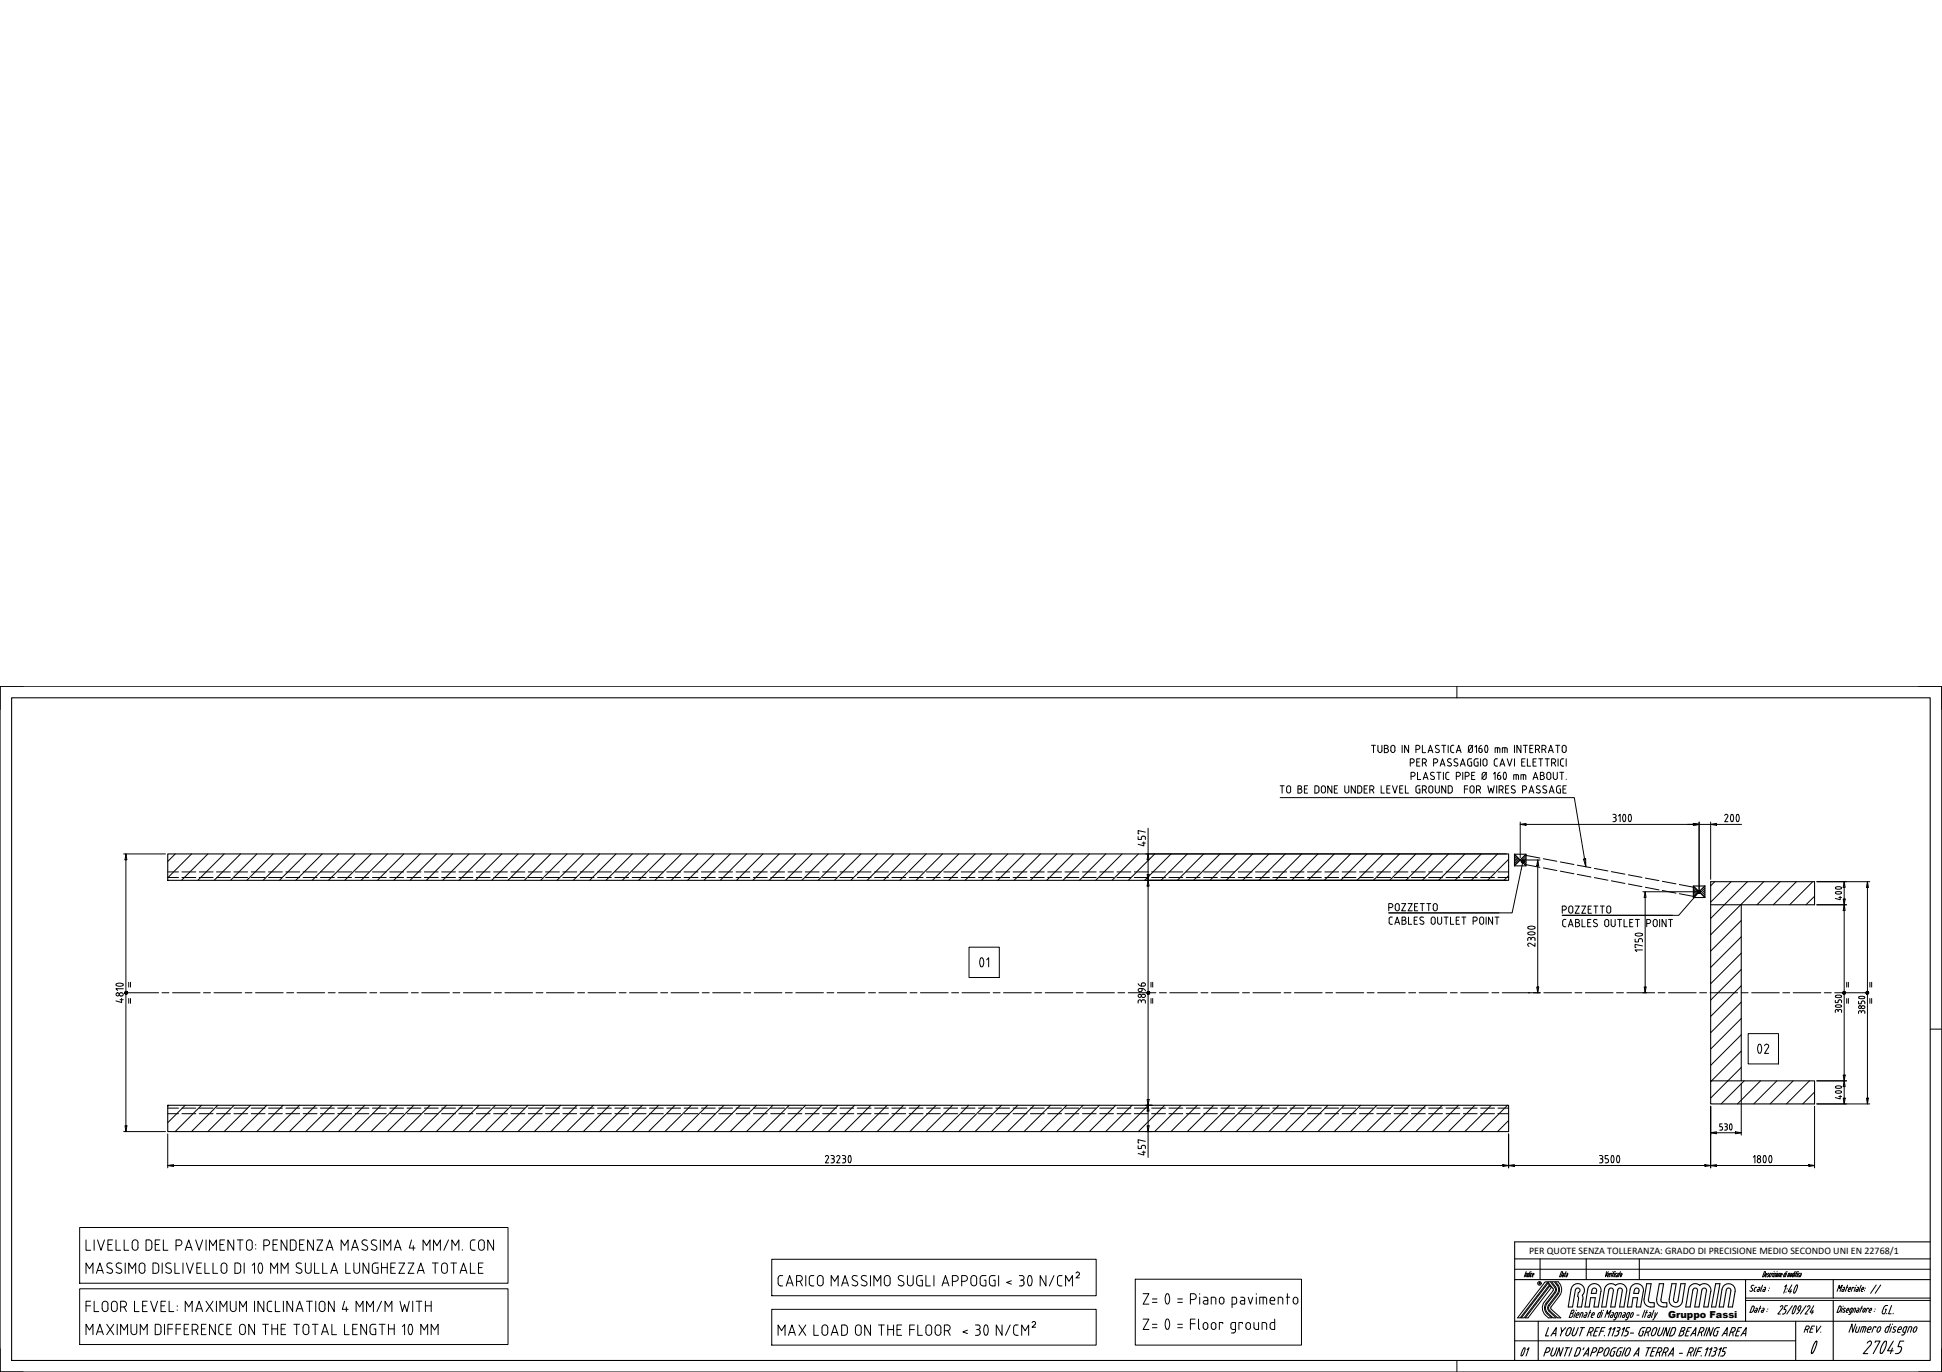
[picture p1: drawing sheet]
<svg xmlns="http://www.w3.org/2000/svg" width="841mm" height="594mm" viewBox="0 0 841 594" stroke-linecap="round" stroke-linejoin="round" font-family="sans-serif">
<defs><g id="words">
<g font-size="11.9">
<text x="417.3" y="421.6">01</text>
<text x="754.2" y="459">02</text>
</g>
<text font-size="8.8" x="776.8" y="587">0</text>
<g font-size="7.9">
<text x="770.8" y="561.6">1:40</text>
<text x="36" y="569">FLOOR LEVEL: MAXIMUM INCLINATION 4 MM/M WITH</text>
<text x="653" y="588.8">01</text>
</g>
<text font-size="7.1" x="808.9" y="561.3">//</text>
<text font-size="6.2" x="780" y="578.2">REV.</text>
<text font-size="4.3" x="662.2" y="543.2">PER QUOTE SENZA TOLLERANZA: GRADO DI PRECISIONE MEDIO SECONDO UNI EN 22768/1</text>
<text font-size="4.2" x="722.4" y="570.7">Gruppo Fassi</text>
</g></defs>
<!-- layer: AM_0 -->
<g fill="none" stroke="#000" stroke-width=".47">
<path d="M5 302.1h830.9v287h-830.9zM72.6 369.8h580.7v11.4h-580.7zM655.9 369.9h5v5h-5M655.9 369.9v5M655.9 369.9l5 5M660.9 369.9l-5 5M733.3 383.6l5 5M738.3 383.6h-5v5h5M738.3 383.6v5M738.3 383.6l-5 5M740.8 391.8h45v-10h-45v96.2h45v-10h-45M754.1 391.8v76.2"/>
<path d="M72.6 478.6h580.7v11.4h-580.7zM835.9 537.7h-179.9v51.4M656 554.1h179.9M656 545.1h179.9M667 545.1v9M680.4 558.3l-1.2 7.6h1.8l1.2-7.3M680.4 558.2a2.89 2.89 0 0 1 4.2-2.1 2.89 2.89 0 0 1 .6 4.7l.3 1.8M682.3 558.5a.99 .99 0 0 1 1.6-.5 .99 .99 0 0 1-.3 1.7M683.5 559.7l-.2 1.6M686.9 545.1v9M688.6 556.5a2.9 2.9 0 0 1 3.3-.3 2.9 2.9 0 0 1 1.4 3l-1.2 6.7h-1.8l.6-4h-2.1l-.5 4h-1.9l1.2-7.7zM689.5 558.5a.99 .99 0 0 1 1.2-.8 .99 .99 0 0 1 .7 1.3l-.2 1h-2.1l.4-1.5"/>
<path d="M698.7 558.9l-1.2 7h1.9l1.2-7.4a.99 .99 0 0 1 1.2-.8 .99 .99 0 0 1 .8 1.2l-1.2 7h1.9l1.1-6.7M699.7 556.6a2.9 2.9 0 0 1 3.3-.4 2.9 2.9 0 0 1 1.5 3M699.7 556.6a2.89 2.89 0 0 0-4.8 1.7l-1.3 7.6h1.9l1.2-7.4a.99 .99 0 0 1 1.2-.8 .99 .99 0 0 1 .8 1.2M708.1 558a.99 .99 0 0 1 1.2-.2 .99 .99 0 0 1 .5 1.2l-.3 1h-2zM709.9 545.1v9M711.7 559.2l-1.2 6.7h-1.9l.6-4h-2l-.6 4h-1.9l1.3-7.7a2.9 2.9 0 0 1 3.3-2.4 2.9 2.9 0 0 1 2.4 3.4M713.1 555.9h2l-1.2 7.2 .7 .9 1.8 .1v1.8h-1.6a2.9 2.9 0 0 1-2.8-3.4zM733.2 558.5a.99 .99 0 0 1 1.1-.8 .99 .99 0 0 1 .8 1.2l-1.2 7h1.9l1.2-7.3M737.1 558.5a.99 .99 0 0 1 1.1-.8 .99 .99 0 0 1 .8 1.2l-1.2 7h1.9l1.2-6.7a2.87 2.87 0 0 0-1.5-3 2.87 2.87 0 0 0-3.3 .4 2.88 2.88 0 0 0-4.8 1.6l-1.3 7.7h1.9l1.2-7.3M743 555.9h1.9l-1.9 10h-1.8zM749.6 558.9a1 1 0 0 0-.8-1.2 1 1 0 0 0-1.2 .9l-1.2 7.3h-1.9l1.3-7.6a2.86 2.86 0 0 1 3.3-2.4 2.86 2.86 0 0 1 2.3 3.3l-1.1 6.7h-1.9l1.2-7M755.9 554.1v18"/>
<path d="M793.9 554.1v8M656 572.1h179.9M666.2 572.1v17M670.6 574.9l-1.3 3.6h1.3M671.7 578.5l2.3-3.6-.3 3.6M672.3 577.4h1.5M676 574.9l.4 1.7 1.7-1.7M676.4 576.6l-.7 1.9M678.7 575.8l-.6 2 .3 .5h.6a2.96 2.96 0 0 0 1.4-2.5M678.8 575.8l.5-.7 .7-.3 .4 .3v.7M681.8 574.9l-1 2.9 .6 .6 1-.6 1.1-2.9M683.3 561.3l.3 1-.6 3.6h1.9l.6-3.3"/>
<path d="M684.5 574.9h1.7M685.4 574.9l-1.3 3.6M687.9 576.8h.8M688.9 576.8l.1 1.7M689.4 574.9h-.8l-1.3 3.6M689.5 574.8a1.08 1.08 0 0 1 .4 1.3 1.08 1.08 0 0 1-1.1 .7M690.8 576.4h1M692.7 574.9h-1.4l-1.3 3.6h1.4M693.1 576.4h1.4M694.9 578.2l-.1 .3M695.1 574.9h-1.4l-1.3 3.6M696.8 575.6l1-.7-1.3 3.6"/>
<path d="M698.5 575.6l1-.7-1.3 3.6M700.2 576.4h.4M700.5 574.9h.7M700.6 576.4l.4 .2v.6M701 577.2l-.5 1-1.3 .3M701.2 574.8a.87 .87 0 0 1 .3 1 .87 .87 0 0 1-.9 .6M702.6 575.6l.9-.7-1.2 3.6M705.1 577.2l-.5 1-1.3 .3M705.8 574.9h-1.2l-.6 1.5 .9 .1 .2 .7M706.1 577.2h1.3M710.4 575.8l-.7 2 .6 .6M711.3 576.4h.5l-.7 2.1h-.9"/>
<path d="M711.5 574.9h.9M711.6 574.8l-.7 .3-.5 .7M712.7 576.8h.8M713.7 576.8l.1 1.7M714.2 574.9h-.8l-1.3 3.6M714.3 574.8a1.08 1.08 0 0 1 .4 1.3 1.08 1.08 0 0 1-1.1 .7M715.8 575.8l-.7 2 .3 .5h.6a2.96 2.96 0 0 0 1.5-2.5M715.8 575.8l.5-.7 .7-.3 .5 .3v.7M717.4 562.5l1.2-6.6h1.9l-1.2 7.2 .7 .9 1.9 .1v1.8h-1.6a2.86 2.86 0 0 1-2.8-3.4M718.9 574.9l-1 2.9 .5 .6 1-.6 1.2-2.9M723.3 574.9l-1.3 3.6-.4-3.6-1.3 3.6M725.1 574.8l.6 .7-.8 2.2-.8 .7-1.1 .1 1.3-3.6h.7"/>
<path d="M727.8 576.4h.8M728.6 563.5a2.9 2.9 0 0 1-3.3 2.4 2.9 2.9 0 0 1-2.4-3.4l1.1-6.6h1.9l-1.2 7a1.02 1.02 0 0 0 .9 1.1 1.02 1.02 0 0 0 1.1-.8l1.2-7.3h1.9l-1.2 7.6M728.6 576.4a1.08 1.08 0 0 1 .5 1.3 1.08 1.08 0 0 1-1.2 .7M729.2 574.9h-.8l-1.3 3.6h.8M729.2 574.8a.87 .87 0 0 1 .4 1 .87 .87 0 0 1-.9 .6M730.5 576.4h1M732.2 578.5l2.3-3.6-.3 3.6M732.5 574.9h-1.4l-1.3 3.6h1.3M732.8 577.4h1.5M736.8 576.8l.1 1.7M737.4 574.8a1.08 1.08 0 0 1 .4 1.3 1.08 1.08 0 0 1-1.1 .7h-.9M737.4 574.9h-.9l-1.3 3.6"/>
<path d="M739.3 574.9l-1.3 3.6M742 574.9l-1.3 3.6-.4-3.6-1.3 3.6M742.6 575.8l-.6 2 .6 .6M743.6 576.4h.5l-.7 2.1h-.9M743.8 574.8l-.7 .3-.5 .7M743.8 574.9h.9M745.7 578.5l2.4-3.6-.3 3.6M746.4 577.4h1.5M750.4 576.8l.1 1.7M751 574.8a1.08 1.08 0 0 1 .4 1.3 1.08 1.08 0 0 1-1.1 .7h-.9M751 574.9h-.9l-1.3 3.6M752.3 576.4h1"/>
<path d="M753.9 578.5l2.3-3.6-.3 3.6M754.2 574.9h-1.3l-1.4 3.6h1.4M754.6 577.4h1.4M777.7 572.1v17M793.9 563.1v26M669.1 585.6h.9M670 585.6a1.08 1.08 0 0 0 1.2-.7 1.08 1.08 0 0 0-.5-1.3h-.8l-1.3 3.6M672.6 583.6l-1 2.6M674.3 583.6l-1.4 3.3-1 .2-.2-.9M677 583.6l-1.3 3.6-.4-3.6-1.3 3.6M678 583.6h1.7M678.9 583.6l-1.4 3.6"/>
<path d="M680.8 583.6l-1.4 3.6M684.4 584.7l-.2-1.1h-1.1l-1.3 3.6 1.7-.5 .9-2M685.7 587.2l2.3-3.6-.3 3.6M686 583.6l-.5 .8M686.4 586.2h1.4M689.4 585.6h.8M690.2 585.6a1.07 1.07 0 0 0 1.2-.8 1.07 1.07 0 0 0-.5-1.2h-.8l-1.3 3.6M692.1 585.6h.8M693 585.6a1.08 1.08 0 0 0 1.1-.7 1.08 1.08 0 0 0-.4-1.3h-.9l-1.3 3.6M695.2 584.6l-.6 1.6M695.2 584.6l.5-.7 .7-.3 .5 .3v.7M696.8 584.6l-1 2.3-1 .2-.2-.9"/>
<path d="M697.9 584.6l-.6 2 .2 .5 1.1 .1 .7-2h-.5M699.9 583.6l-1.1 .1-.9 .9M700.6 584.6l-.6 2 .2 .5 1.2 .1 .7-2h-.5M702.6 583.6l-1.1 .1-.9 .9M703.7 583.6l-1.3 3.6M704.3 584.6l-.6 2 .3 .5h.6a2.96 2.96 0 0 0 1.4-2.5M704.4 584.6l.5-.7 .7-.3 .5 .3v.7M707.5 587.2l2.3-3.6-.3 3.6M708.2 586.2h1.4M713.2 583.6h1.7M714.1 583.6l-1.3 3.6M715.3 585.2h1.1"/>
<path d="M717.3 583.6h-1.4l-1.3 3.6h1.4M717.6 585.6h.8M718.4 585.6a1.08 1.08 0 0 0 1.2-.7 1.08 1.08 0 0 0-.4-1.3h-.9l-1.3 3.6M718.6 585.6l.1 1.6M720.3 585.6h.8M721.3 585.6l.1 1.6M721.9 583.6h-.9l-1.3 3.6M721.9 583.6a1.08 1.08 0 0 1 .4 1.3 1.08 1.08 0 0 1-1.1 .7M722.4 587.2l2.3-3.6-.2 3.6M723.1 586.2h1.4M727.3 586h1.3M731.2 585.6h.8"/>
<path d="M732.1 585.6a1.07 1.07 0 0 0 1.1-.8 1.07 1.07 0 0 0-.5-1.2h-.8l-1.3 3.6M732.2 585.6l.1 1.6M734.6 583.6l-1.3 3.6M735.1 585.2h1.3M736.8 587l-.1 .2M737 583.6h-1.4l-1.3 3.6M738.8 584.4l.9-.8-1.3 3.6M740.5 584.4l.9-.8-1.3 3.6M742.2 585.2h.3a1.12 1.12 0 0 1 .4 1.2 1.12 1.12 0 0 1-1.1 .8h-.7M742.4 583.6h.7a.87 .87 0 0 1 .4 1 .87 .87 0 0 1-.9 .6M744.5 584.4l1-.8-1.3 3.6M745.2 587.2h.7"/>
<path d="M747.7 583.6h-1.2l-.5 1.6h.6a1.14 1.14 0 0 1 .3 1.2 1.14 1.14 0 0 1-1 .8M808.6 581.6a.96 .96 0 0 1 .8-1 .96 .96 0 0 1 1.1 .7l-.5 1.2-3.1 3.6h2M812 581.3l.2-.6h2l-3 5.4M814.3 585.8l.3 .3a5.6 5.6 0 0 0 2.2-5.4h-.2a6.1 6.1 0 0 0-2.3 5.1M819.6 583.7l-.9 2.4M820 580.7l-2.5 4.2h2.4M820.8 586.1h1M823.4 584.3l-.6 1.3-1 .5M824.5 580.7h-1.7l-.9 2.4 1.3 .1 .3 .4-.1 .7"/>
</g>
<!-- layer: AM_BOR -->
<path d="M0 297.2h840.9v296.9h-840.9zM630.9 297.2v4.9M835.9 445.6h5M630.9 589.1v5" fill="none" stroke="#000" stroke-width=".43"/>
<path d="M10 297.2h-10v9.9M830.9 297.2h10v9.9M0 584.1v10h10M840.9 584.1v10h-10" fill="none" stroke="#000" stroke-width=".47"/>
<!-- layer: AM_0 -->
<g fill="none" stroke="#000" stroke-width=".43">
<path d="M656 549.6h179.9M661 550.6l-.9 2.2M661.3 551.4h-.3l-.5 1.4M661.4 551.3v.5M661.4 551.8l-.4 1M662.1 551.4h.3M662.2 551.3l-.4 .5M662.7 550.6l-.8 2.2h-.3l.2-1M662.8 551.4l-.6 1.4M663 551.8l-.3 .8 .3 .2M663.1 550.6l-.1 .1M663.4 551.4h.1"/>
<path d="M663.4 551.3l-.4 .5M663.5 552.5v.3h.4M663.6 552.1h.5l.2-.7-.4 .2-.4 .9M666.5 555.8h.2M666.7 555.3l-.2 .8M666.8 555.3l.2 .8M669 555.3l.6-.3 .5 .3-11.7 15.3h-1.2zM670.4 555.6l.6 .8-10.9 14.2h-1.2zM671.2 556.7l.6 .8-10 13.1h-1.2zM673.7 555h1.1a4.5 4.5 0 0 1 .6 6l-3.9 5.4 4.4 4.2h-1.3l-3.4-3.1-.6-1.3 .4-.8 3.7-4.9a3.9 3.9 0 0 0-1-5.5zM673.7 559.7l-4.1 5.4-.3 1.8a6.2 6.2 0 0 0 3.2 3.7h1.4l-3.3-3.1-.4-1.5 .4-.9M673.7 557.2l-1.7-2.2h1.1a4.6 4.6 0 0 1 1.9 3.7l-.6 1.5-3.8 4.9"/>
<path d="M673.7 557.2l.4 1.2-.5 1.3M676.3 552.1l-.4 .6-.5 .1 .8-2.2h.3l.2 .4-.4 1.2M677 551.4h.2M677.2 552.1l-.5 .2-.1 .6M677.3 551.3v.5M677.3 551.8l-.4 1h-.3M677.8 551.4h.4M678.2 550.6l-.8 2.2M678.6 551.4h.3M678.9 551.3v.5M678.9 551.8l-.4 1h-.3l.2-.6 .4-.1M695.7 550.6l-.4 2.2 1.2-2.2"/>
<path d="M696.4 551.9l-.2 .8 .4 .1M696.5 551.8l.5-.4-.2 .7h-.5M697.7 551.6l.2-.2h-.4l-.6 1.4M698.2 551.4l-.5 1.4M698.5 550.6v.1M698.6 551.4h.4M698.8 551.1l-.6 1.7M699.2 550.6l-.4 .5M699.3 551.4l-.5 1.4M699.4 552.4l.2 .4M699.6 551.8l-.3 .6M699.6 550.6v.1"/>
<path d="M699.9 551.4h.2M700 551.3l-.4 .5M700.5 551.4h.2M700.7 552.1l-.6 .2v.6M700.8 551.3v.5M700.8 551.8l-.4 1h-.3M701.3 551.4h.4M701.7 552.4l.1 .4 .6-1.4-.4 .2-.3 .8M701.8 550.6l-.9 2.2M759.6 556.7a.77 .77 0 0 0-1 0 .77 .77 0 0 0-.1 .9l.4 .5a.71 .71 0 0 1-.2 .9 .71 .71 0 0 1-1-.1M760.5 557.4l-.5 .2-.4 1.1 .1 .4 .4 .1M760.5 557.4h.3"/>
<path d="M761.5 557.4h.4M761.9 557.4l.3 .5M762.1 557.9l-.4 1.3-.7-.1 .3-.7 .7-.1M762.5 558.9l.1 .3M763.3 556.5l-.8 2.4M764 557.4h.4M764.4 557.4l.3 .3-.5 1.5-.7-.1 .2-.7 .8-.1M764.4 550.6h-.3l-.8 2.2 .7-.3 .6-1.5-.2-.4M764.4 552.5v.3h.4M765.2 551.9l-.6 .2M765.2 551.9l-.1-.5-.7 1.1M765.6 551.9l.2 .4"/>
<path d="M765.8 552.2l-.1 .6-.5-.1M765.9 558.8v.1M766.1 551.4h-.3l-.2 .5M766.3 557.7l-.1 .1M766.4 551.8v1M766.8 551.4h.2M766.8 551.3l-.3 .5M767.6 551.6l.1-.2h-.4l-.5 1.4M768.1 551.4l-.6 1.4M768.3 550.6v.1M768.5 551.4h.5l-1.1 1.4h.5M769.3 551.4l-.5 1.4"/>
<path d="M769.6 550.6v.1M770.1 551.9l-.1-.5-.6 1.4 .4-.2 .2-.7M770.9 551.4h-.3l-.6 1.4M770.9 551.3l.1 .5M770.9 551.8l-.3 1M771.8 551.9l-.6 .2M771.8 551.9l-.1-.5-.4 .5-.2 .9M773 551.4h.3M773.1 551.3l-.4 .5M773.6 550.6l-.8 2.2h-.3l.2-1M773.7 551.4l-.5 1.4M774 550.6l-.1 .1"/>
<path d="M775 551.4l-.6 1.4M775.1 551.4h-.5l-.5 1.4M775.1 551.3l.1 .5M775.2 551.8l-.4 1M775.4 552.4v.4l.7-1.4-.8 1M776.4 551.8l-.2 .6M776.8 551.4h.3M776.8 551.3l-.3 .5M777.4 550.6l-.8 2.2h-.4v-.4M777.5 551.4l-.6 1.4M777.7 550.6v.1M777.8 551.4h.4"/>
<path d="M778 551.1l-.6 1.7M778.5 550.6l-.4 .5M778.6 551.4l-.6 1.4M778.6 552.4l.1 .4M778.8 551.8l-.2 .6M778.8 550.6v.1M779.2 551.4h.2M779.2 551.3l-.4 .5M779.6 552.1l-.2 .7M779.7 552.1h.2M779.8 551.4h.2M780 551.3l.1 .5"/>
<path d="M780.1 551.8l-.4 1h-.3M795.6 559.2l.9-2.7 .1 1.5 1.2-1.5-1 2.7M798.2 557.4h.4M798.6 557.4l.2 .2-.5 1.6-.6-.1 .2-.7 .7-.1M799.6 557.4h.6M800.1 556.5l-1 2.7M800.4 558.8v.3l.6 .1M800.5 558.3h.9l.1-.8-.6 .2-.5 1.1M802.9 557.7v-.3h-.6l-.6 1.8M803.6 557.4l-.7 1.8M803.9 556.5v.2M804.3 557.4h.4"/>
<path d="M804.7 557.4l.2 .5-.5 1.3-.6-.1 .2-.7 .7-.1M806 556.5l-.7 2.7M806.2 558.3h.8l.1-.8h-.4l-.4 .5-.1 1.2M806.2 559.2h.5M668.8 563.7a4.7 4.7 0 0 0 1.8 6.9h1.3a6.5 6.5 0 0 1-2.9-3.4v-1.8l.6-1.1M668.9 563.7l3.8-5.1-.1-.6-2.3-3h1.1l2.1 2.8 .1 .8-4 5.7M680.2 568.7h.7a.78 .78 0 0 0 .7-.5 .78 .78 0 0 0-.2-.9h-.7l-1.1 3.2a1.21 1.21 0 0 0 1.3-.4 1.21 1.21 0 0 0 .2-1.3l-.3-.1M682.3 568.4l-.7 2.1M682.7 569.4h.9l.2-1-.8 .4-.5 1.1v.5l.8 .1M682.7 567.3l-.1 .2M684 570.5l.8-2.1h.5l.2 .6-.5 1.5M686.5 569.4h.6"/>
<path d="M686.6 568.4h.6l.1 .6-.6 1.5h-.6l-.2-.6 .6-.5M688.2 568.4h.7M688.8 567.3l-1.1 3.2M689.3 569.4h.9l.2-1-.8 .4-.5 1.1v.5l.8 .1M693.7 567.3l-1.1 3.2-.7-.1 .4-1.8 1-.2M694.1 568.4l-.8 2.1M694.5 567.3l-.1 .2M695 570.5l1.2-3.2 .1 1.8 1.4-1.8-1.2 3.2M698 569.4h.6M698.1 568.4h.7v.6l-.6 1.5h-.6l-.2-.6 .6-.5M698.7 571.5h.4M699.8 570.9l-.6 .6"/>
<path d="M699.9 570.5l-.8-.4 .4-1.2 .4-.5h.8l-.9 2.5M700.7 570.5l.7-2.1h.6l.2 .6-.6 1.5M703.1 569.4h.6M703.2 568.4h.5M703.7 568.4l.2 .6M703.9 569l-.5 1.5h-.7l-.1-.6 .6-.5M705.1 570.5l-.8-.1v-.5l.5-1.3 1-.2-1 2.8-1 .3M707.1 569.8l-.6 .6-.5-.1 .5-1.5 .6-.5 .3 .5-.3 1M708.9 569.4h.9M712.3 567.3l-1.1 3.2M712.7 568.4h.7M713.3 567.3l-1.1 3.2"/>
<path d="M714.2 569.4h.6M714.3 568.4h.4M714.7 568.4l.3 .6M714.9 569l-.5 1.5h-.6l-.2-.6 .6-.5M716.3 567.3l-1.1 2.8 .2 .4M716.9 568.4l-.3 2.1M717.8 568.4l-2.1 3.1M755.9 562.1h80M755.9 563.1h80M759.3 565.5h-.4l-1 2.8h.5M759.3 565.5l.5 .6-.5 1.3-.9 .9M760.4 566.5h.6l.1 .5-.5 1.3h-.6"/>
<path d="M760.9 567.4l-.9 .1v.7M761.9 566.5h.7M762.5 565.5l-1.1 2.8M763.4 566.5h.5l.1 .5-.5 1.3h-.6M763.8 567.4l-.9 .1 .1 .7M765.2 567.8v.2M765.6 566.8v.1M771.8 565.3l-.8 .6M771.8 566.6l-1.9 2.4h1.1M771.8 565.4l.3 .4-.3 .8M771.9 569h.5M773.4 567.8l-1 1.1"/>
<path d="M774.1 565.4h-.9l-.6 1.6h.7l.1 .8M776.2 565.4l-2.4 3.6M777.3 565.6l.3-.2a3.1 3.1 0 0 1-1.4 3.5v-.2M777.3 565.6l-.8 1.6-.3 1.6M779.5 567.3l-1.5 1.6M779.5 567.3l.4-1.7a1.04 1.04 0 0 0-1.1 .5 1.04 1.04 0 0 0 .1 1.2l.5 .1M782.2 565.4l-2.5 3.6M782.8 565.9l.1-.2a.54 .54 0 0 1 .9-.3 .54 .54 0 0 1-.1 .9l-2 2.7h1.1M785.2 567.4l-.6 1.6M785.5 565.4l-1.6 2.8h1.4M796.1 568.3l.8-.9 .5-1.3-.2-.5-.7-.1-.9 2.8h.4M797.9 566.5l-.6 1.8"/>
<path d="M798.2 565.5v.2M798.4 567.2l.4 .3M798.9 567.5a.53 .53 0 0 1-.3 .7 .53 .53 0 0 1-.6-.1M799.3 566.6a.5 .5 0 0 0-.7-.1 .5 .5 0 0 0-.2 .6M799.7 568.3h.5M799.8 567.1l-.1 1.1M800.7 567.1l-.2 .3h-.8M800.7 567l-.2-.5-.7 .6M801.2 568.3h.5M801.2 568.2l-.2-.5 .5-1 .8-.3-.9 2.5-.8 .2M802.3 568.3l.7-1.9h.4l.3 .3-.6 1.6M803.7 573.3l-1.4 3.6-.3-3.6-1.3 3.6"/>
<path d="M804.2 574.5l-.6 2.1 1 .3 .8-2.4M804.5 566.4h.4M804.9 567.4l-.8 .1v.7M804.9 566.4l.2 .3-.5 1.6h-.5M805.5 576.9l.9-2.4h1.4l.3 .4-.6 2M805.9 566.4h.6M806.4 565.5l-1 2.8M807 567.1l-.3 .8 .2 .3 .9-1.1M807.4 574.5l-.9 2.4M807.8 567l-.2-.5-.6 .6M808.9 576.9h.8M809 575.3l-.4 1.3 .3 .3"/>
<path d="M809.2 566.8v-.4h-.6l-.6 1.9M809.5 568.3h.6M809.7 567.1l-.1 1.1M810.3 575.3l-.2 .4h-1.2M810.3 575.3v-.6l-.4-.2-.9 .8M810.5 567.1l-.1 .3h-.9M810.5 567l-.2-.5-.6 .6M811.7 567.8v.2M812.1 566.8l-.1 .1M812.3 574.9l.2-.4h-1l-.9 2.4M813.1 575.3l-.3 1.1 .4 .5 .8-.5 .5-1.1M814.5 575.3v-.6l-.4-.2-.9 .8"/>
<path d="M816.8 565.3h.7M816.8 565.3l-1 1-.7 2 .2 .5 .9 .1 .7-2h-.4M817.1 568.7l-.1 .2M818.3 574.5h-1l-.5 .7M818.7 573.3l-1.3 3.6-1-.3 .3-1.4M819.2 565.3l-1.3 3.6h1.1M819.2 574.5l-.9 2.4M819.7 573.3l-.1 .2M819.9 568.7l-.1 .2M820 575.4l.7 .5M820.7 575.9a.79 .79 0 0 1-.3 .9 .79 .79 0 0 1-1-.1M821.2 574.6a.71 .71 0 0 0-.8-.1 .71 .71 0 0 0-.3 .9"/>
<path d="M822.1 575.3l-.4 1.3 1.1 .3M823.4 575.3v-.6l-.3-.2-1 .8M823.4 575.3l-.1 .4h-1.3M823.5 578.1h.6M824.1 576.2l.1 .6 .9 .1M824.4 575.2l-.3 1M824.4 575.2l.6-.7h.9l-1 2.9-.8 .7M826 576.9l.9-2.4h.7l.4 .4-.7 2M828.8 575.3l-.3 1.1 .4 .5 .8-.5 .4-1.1M830.1 575.3l.1-.6-.4-.2-.9 .8M656 580.6h121.7"/>
<circle cx="666.7" cy="555.7" r=".78"/>
</g>
<!-- layer: AM_7 -->
<g fill="none" stroke="#000" stroke-width=".43">
<path d="M54.6 429.9h14.1M70.1 429.9h3.1M74.7 429.9h12M88.1 429.9h3M92.7 429.9h11.9M106.2 429.9h2.9M110.7 429.9h11.9M124.2 429.9h3M128.7 429.9h11.9M142.2 429.9h3M146.6 429.9h12.1M160.1 429.9h3.1"/>
<path d="M164.6 429.9h12.1M178.1 429.9h3M182.6 429.9h12M196.1 429.9h3M200.7 429.9h11.9M214.1 429.9h3M218.7 429.9h11.9M232.2 429.9h2.9M236.6 429.9h12M250.1 429.9h3.1M254.6 429.9h12M268.1 429.9h3"/>
<path d="M272.6 429.9h12M286.1 429.9h3M290.6 429.9h12M304.1 429.9h3M308.6 429.9h12M322.1 429.9h3M326.6 429.9h12M340.1 429.9h3M344.6 429.9h12M358.1 429.9h3M362.6 429.9h12M376.1 429.9h3"/>
<path d="M380.6 429.9h12M394.1 429.9h3M398.6 429.9h12M412.1 429.9h3M416.6 429.9h12M430.1 429.9h3M434.6 429.9h12M448.1 429.9h3M452.6 429.9h12M466.1 429.9h3M470.6 429.9h12M484.1 429.9h3"/>
<path d="M488.6 429.9h12M502.1 429.9h3M506.6 429.9h12M520.1 429.9h3M524.6 429.9h12M538.1 429.9h3M542.6 429.9h12M556.1 429.9h3M560.6 429.9h12M574.1 429.9h3M578.6 429.9h12M592.1 429.9h3"/>
<path d="M596.6 429.9h12M610.1 429.9h3M614.6 429.9h12M628.1 429.9h3M632.6 429.9h12M646.1 429.9h3M650.6 429.9h12M664.1 429.9h3M668.6 429.9h12M682.1 429.9h3M686.6 429.9h12M700.1 429.9h3"/>
<path d="M704.6 429.9h12M718.1 429.9h3M722.6 429.9h12M736 429.9h3.1M740.6 429.9h12M754.1 429.9h2.9M758.6 429.9h12M772.1 429.9h3M776.6 429.9h11.9M790.1 429.9h3M794.6 429.9h14.1"/>
</g>
<!-- layer: AM_5 -->
<g fill="none" stroke="#000" stroke-width=".43">
<path d="M593.9 322.7h1.8M594.8 322.7v3.2M596.7 322.7l.1 2.3a.87 .87 0 0 0 .8 .9 .87 .87 0 0 0 .9-.9v-2.3M599.5 322.7h.9a.7 .7 0 0 1 .7 .7 .7 .7 0 0 1-.7 .7 .87 .87 0 0 1 .9 .9 .87 .87 0 0 1-.9 .9h-.9zM599.5 324.1h.9M602.3 323.6v1.4M602.4 323.6a.87 .87 0 0 1 .8-.9 .87 .87 0 0 1 .9 .9v1.4a.87 .87 0 0 1-.9 .9 .87 .87 0 0 1-.8-.9M607.2 322.7v3.2M610 322.7v3.2l-1.7-3.2v3.2M610.7 330.3h.9a.87 .87 0 0 0 .9-.9 .87 .87 0 0 0-.9-.8h-.9v3.1M611.1 336.1h.9M612 334.4h-.9v3.1"/>
<path d="M612 334.4a.87 .87 0 0 1 .9 .9 .87 .87 0 0 1-.9 .8M613.2 324.5h.9a.87 .87 0 0 0 .8-.9 .87 .87 0 0 0-.9-.9h-.8v3.2M613.5 330h1.1M613.9 334.4v3.1h1.4M614.9 328.6h-1.4v3.1h1.4M616 322.7v3.2h1.4M616 330.3h.8M616.3 337.5l1.1-3.1 1 3.1M616.6 336.7h1.5M616.8 328.6h-.8v3.1M616.9 328.6a.87 .87 0 0 1 .8 .8 .87 .87 0 0 1-.8 .9M617 330.3l.7 1.4"/>
<path d="M618.4 325.9l1.1-3.2 1 3.2M618.7 325h1.5M619.8 335.7l1.1 .5M620.2 334.4l.9 .1M620.2 334.4a.7 .7 0 0 0-.7 .5 .7 .7 0 0 0 .4 .8M620.9 336.2a.81 .81 0 0 1 .1 1.3 .81 .81 0 0 1-1.3-.2l-.2-.1M620.9 330.3h.9a.87 .87 0 0 0 .8-.9 .87 .87 0 0 0-.9-.8h-.8v3.1M622.3 334.4h1.7M623.1 334.4v3.1M623.2 322.9a.83 .83 0 0 0-1.3-.1 .83 .83 0 0 0 .1 1.2l.9 .5a.86 .86 0 0 1 0 1.4 .86 .86 0 0 1-1.3-.4M623.7 331.7l1-3.1 1.1 3.1M624 330.8h1.5"/>
<path d="M624.4 322.7h1.7M625.1 334.4v3.1M625.3 322.7v3.2M626.2 336.8l.2 .5 .5 .2M626.9 334.4h.6M626.9 337.5h.6M626.9 334.4l-.7 .5-.1 1.9M627.2 322.7v3.2M627.2 329.9l1 .5M627.5 328.5l.9 .2M627.6 328.6a.7 .7 0 0 0-.7 .5 .7 .7 0 0 0 .4 .8M628.2 330.4a.87 .87 0 0 1 0 1.3 .87 .87 0 0 1-1.3-.3"/>
<path d="M628.3 325.1l.4 .7 .9 .1M629.6 322.7l-.9 .1-.4 .4-.1 1.9M630.3 328.5l.9 .2M630.4 328.6a.7 .7 0 0 0-.7 .5 .7 .7 0 0 0 .3 .8l1 .5M630.7 325.9l1-3.2 1.1 3.2M630.7 336.1h.9M631 325h1.5M631 330.4a.87 .87 0 0 1 0 1.3 .87 .87 0 0 1-1.4-.3M631.6 334.4h-.9v3.1M631.6 334.4a.87 .87 0 0 1 .9 .9 .87 .87 0 0 1-.9 .8M632.4 331.7l1.1-3.1 1 3.1M632.7 330.8h1.5"/>
<path d="M633.5 334.4v3.1M634.5 336.1h.9a.87 .87 0 0 0 .9-.8 .87 .87 0 0 0-.9-.9h-.9v3.1M636.2 323l.6-.3 .7 .3 .2 2a.89 .89 0 0 1-.9 .9 .89 .89 0 0 1-.9-.9zM636.4 328.6h.9M636.5 328.6l-.7 .2-.2 .7 .1 1.7 .8 .5M636.8 330h.5v1.7h-.9M637.3 335.8h1.1M637.8 322.7l-2 3M638.7 323.4l.7-.7v3.2M638.7 334.4h-1.4v3.1h1.4M640.1 328.6h-1.2l-.5 .9 .2 1.9 1.5 .3v-1.7h-.5M640.5 324.1v1.1a.7 .7 0 0 0 .7 .7 .7 .7 0 0 0 .7-.7"/>
<path d="M640.5 324.1l1.1 .1 .3 .6M641.2 328.6v3.1M641.6 322.7l-.7 .4-.4 1M641.9 324.8v.4M641.9 335.3v1.4M641.9 335.3a.87 .87 0 0 1 .9-.9 .87 .87 0 0 1 .8 .9v1.4a.87 .87 0 0 1-.8 .8 .87 .87 0 0 1-.9-.8M642.5 328.8l.6-.2 .6 .2 .3 2a.87 .87 0 0 1-.9 .9 .87 .87 0 0 1-.9-.9zM643.3 322.9h.7M643.3 322.9a2.25 2.25 0 0 0 .4 3 2.25 2.25 0 0 0 .3-3M643.8 334.4l-2.1 3M646.8 335.1l.7-.7v3.1M647.1 330.9l.3 .6 .5 .2"/>
<path d="M647.5 325.9v-2.1l1.9 .2 .2 1.9M647.9 328.6h.6M647.9 331.7h.6M647.9 328.6l-.7 .4-.1 1.9M648.5 323.8v2.1M649.2 335.8h-.7v1a.79 .79 0 0 0 1 .6 .79 .79 0 0 0 .6-.9 .79 .79 0 0 0-.9-.7M649.6 331.7l1-3.1 1.1 3.1M649.6 334.4l-.6 .4-.5 1M649.9 330.8h1.5M650.6 325.9v-2.1l2 .2 .1 1.9M651.4 334.6l.1-.2a1.81 1.81 0 0 1 .6 3l-.2 .1a1.8 1.8 0 0 1-.5-2.9zM651.7 323.8v2.1"/>
<path d="M652.7 328.6l1.1 3.1 1-3.1M655.9 322.7v3.2M655.9 328.6v3.1M656.6 335.5v2M657 335.5h-1.5v2M657 335.4l.6 .4v1.7M658.7 322.7v3.2l-1.8-3.2v3.2M659 330h1.1M659.7 322.7h1.8M659.7 335.5v2M660.1 335.5h-1.4v2M660.2 335.4l.5 .4 .1 1.7"/>
<path d="M660.4 328.6h-1.4v3.1h1.4M660.6 322.7v3.2M661.5 328.6v3.1h1.4M662.5 324.1h1.1M663.9 322.7h-1.4v3.2h1.4M663.9 337.5l1.1-3.1 1 3.1M663.9 330h1.1M664.2 336.7h1.5M665 324.5h.9a.87 .87 0 0 0 .8-.9 .87 .87 0 0 0-.8-.9h-.9v3.2M665.3 328.6h-1.4v3.1h1.4M666 324.5l.7 1.4M666.4 328.6h1.7"/>
<path d="M667.1 334.4h.8a.7 .7 0 0 1 .8 .7 .7 .7 0 0 1-.7 .7 .87 .87 0 0 1 .8 .9 .87 .87 0 0 1-.8 .8h-.9zM667.1 335.8h.8M667.3 328.6v3.1M667.8 324.5h.9a.87 .87 0 0 0 .8-.9 .87 .87 0 0 0-.8-.9h-.9v3.2M668.8 324.5l.7 1.4M669.2 328.6h1.7M670.1 328.6v3.1M670.1 334.7l.7-.3 .6 .3 .2 2a.87 .87 0 0 1-.8 .8 .87 .87 0 0 1-.9-.8zM670.6 325.9l1-3.2 1.1 3.2M670.9 325h1.5M672 330.3h.9a.87 .87 0 0 0 .8-.9 .87 .87 0 0 0-.9-.8h-.8v3.1M672.7 334.4v2.3a.87 .87 0 0 0 .9 .8 .87 .87 0 0 0 .9-.8"/>
<path d="M673 330.3l.7 1.4M673.7 322.7h1.8M674.4 334.4v2.3M674.6 322.7v3.2M674.8 328.6v3.1M675.5 334.4h1.7M675.9 330.9l.2 .6 .5 .2M676.4 334.4v3.1M676.6 328.6h.6M676.6 331.7h.6M676.6 328.6l-.7 .4-.1 1.9M676.8 323l.6-.3 .6 .3 .3 2a.87 .87 0 0 1-.9 .9 .87 .87 0 0 1-.9-.9z"/>
<path d="M678.3 328.6v3.1M678.3 337.4v.1M497.2 358.6v11.2M554.4 345.4h127.4l5 29.9M554.4 340.2h1.7M555.2 340.2v3.2M557.2 341.1v1.4M557.2 341.1a.87 .87 0 0 1 .9-.9 .87 .87 0 0 1 .9 .9M557.2 342.5a.87 .87 0 0 0 .9 .9 .87 .87 0 0 0 .9-.9M558.9 341.1v1.4M562.1 340.2h.8a.7 .7 0 0 1 .8 .7 .7 .7 0 0 1-.7 .7 .87 .87 0 0 1 .8 .9 .87 .87 0 0 1-.8 .9h-.9zM562.1 341.6h.8"/>
<path d="M564.9 341.6h1.1M566.3 340.2h-1.4v3.2h1.4M571.2 341.2l-.6-.9-1.2-.1v3.2l1.5-.3 .3-1.9M572.2 341.1v1.4M572.3 341.1a.87 .87 0 0 1 .8-.9 .87 .87 0 0 1 .9 .9v1.4a.87 .87 0 0 1-.9 .9 .87 .87 0 0 1-.8-.9M576.8 340.2v3.2l-1.8-3.2v3.2M577.8 341.6h1.1M579.2 340.2h-1.4v3.2h1.4M582.4 340.2v2.3a.87 .87 0 0 0 .9 .9 .87 .87 0 0 0 .9-.9M584.1 340.2v2.3M587 340.2v3.2l-1.8-3.2v3.2M589.7 341.2l-.5-.9-1.2-.1v3.2l1.5-.3 .2-1.9"/>
<path d="M590.8 341.6h1M592.2 340.2h-1.4v3.2h1.4M593.2 342h.9M594.1 340.2h-.9v3.2M594.1 340.2a.87 .87 0 0 1 .9 .9 .87 .87 0 0 1-.9 .9M594.3 342l.7 1.4M598.1 340.2v3.2h1.4M600.6 341.6h1M602 340.2h-1.4v3.2h1.4M603 340.2l1.1 3.2 1-3.2M606.2 341.6h1M607.6 340.2h-1.4v3.2h1.4"/>
<path d="M608.6 340.2v3.2h1.4M614.9 340.2l-1.2 .1-.5 .8 .3 2 1.4 .3v-1.8h-.5M616 342h.8M616.8 340.2h-.8v3.2M616.9 340.2a.87 .87 0 0 1 .8 .9 .87 .87 0 0 1-.8 .9M617 342l.7 1.4M619 340.5l.7-.3 .6 .3 .2 2a.87 .87 0 0 1-.8 .9 .87 .87 0 0 1-.9-.9zM621.6 340.2v2.3M621.6 342.5a.87 .87 0 0 0 .9 .9 .87 .87 0 0 0 .9-.9M623.3 340.2v2.3M626.1 340.2v3.2l-1.7-3.2v3.2M628.9 341.2l-.5-.9-1.2-.1v3.2l1.5-.3 .2-1.9"/>
<path d="M634.2 341.6h1.4M635.6 340.2h-1.4v3.2M636.9 340.5l.6-.3 .6 .3 .3 2a.89 .89 0 0 1-.9 .9 .89 .89 0 0 1-.9-.9zM639.4 342h.9a.87 .87 0 0 0 .9-.9 .87 .87 0 0 0-.9-.9h-.9v3.2M640.5 342l.7 1.4M644.3 340.2l.7 3.2 .7-2.1 .7 2.1 .7-3.2M648.2 340.2v3.2M649.2 342h.9a.87 .87 0 0 0 .9-.9 .87 .87 0 0 0-.9-.9h-.9v3.2M650.3 342l.7 1.4M652 341.6h1.1M653.4 340.2h-1.4v3.2h1.4M654.9 341.6l.9 .5"/>
<path d="M655.9 342.1a.87 .87 0 0 1-.1 1.3 .87 .87 0 0 1-1.3-.3M656.1 340.4a.83 .83 0 0 0-1.3-.1 .83 .83 0 0 0 .1 1.3M658.4 356v15.4M659.4 342h.9a.87 .87 0 0 0 .8-.9 .87 .87 0 0 0-.9-.9h-.8v3.2M660.9 357h72.4M662.2 343.4l1-3.2 1.1 3.2M662.5 342.5h1.5M666.9 340.4a.83 .83 0 0 0-1.2-.1 .83 .83 0 0 0 0 1.3l1 .5a.87 .87 0 0 1-.1 1.3 .87 .87 0 0 1-1.3-.3M668.5 341.6l1 .5a.87 .87 0 0 1-.1 1.3 .87 .87 0 0 1-1.3-.3M669.7 340.4a.83 .83 0 0 0-1.2-.1 .83 .83 0 0 0 0 1.3M670.9 343.4l1.1-3.2 1 3.2M671.2 342.5h1.5"/>
<path d="M675.8 340.2l-1.2 .1-.5 .8 .3 2 1.4 .3v-1.8h-.5M676.9 341.6h1M678.3 340.2h-1.4v3.2h1.4M698.5 352.6h.7a.7 .7 0 0 1 .7 .7 .7 .7 0 0 1-.7 .7M698.8 354h.4M699.2 354l.6 .4 .1 .7M699.9 355l-.4 .7-1 .1M700.9 353.3l.7-.7v3.2M703 352.8h.7M703 352.8l-.3 1.4 .3 1.4M703.7 352.8a2.33 2.33 0 0 1-.3 3l-.4-.2M705.5 352.8h.7"/>
<path d="M705.5 352.8a2.33 2.33 0 0 0 .3 3 2.33 2.33 0 0 0 .4-3M735.8 356v29.2M735.8 357h5M740.8 356v24.8M743.3 357h10.9M747.6 352.6l.5 .2 .2 .6-1.4 2.4h1.4M747.6 352.6l-.7 .5M749.7 352.8h.7M749.7 352.8a2.33 2.33 0 0 0 .4 3 2.33 2.33 0 0 0 .3-3M752.2 352.8h.7M752.2 352.8l-.4 1.4 .4 1.4M752.9 352.8a2.33 2.33 0 0 1-.4 3l-.3-.2"/>
<path d="M53.6 369.8h18.1M54.5 372.3v115.2M492.9 362.3v1.2h1.4v-.7M494.3 362.7a.92 .92 0 0 1 .9-.6 .92 .92 0 0 1 .9 .6M494.6 365.1h1.4M495.3 364.5v1.8l-2.4-.7M496 360.3l-3.1-.7v1.4h.3M496 362.8v.7M496.2 369.8h156.2M497.2 372.3v6.4M659.3 372.4h7.7M659.4 373.7l-4.5 21.6h-53.5h47.8"/>
<path d="M665.9 374.9v52.5M685.8 372l.9-.2 .1 3.5zM496.2 381.2h156.2M497.2 383.7v92.4M601.4 393h.9a.87 .87 0 0 0 .9-.9 .87 .87 0 0 0-.9-.8h-.9v3.1M601.6 399.5l.5 .7h.9M602.4 397.1h.6M602.4 397.1l-.7 .4-.1 2M604.4 399.4h1.4M604.5 391.5l.6-.2 .6 .2 .3 2a.89 .89 0 0 1-.9 .9 .89 .89 0 0 1-.9-.9zM607 391.3h1.8l-1.8 3.1h1.8M607.2 398.5h.9"/>
<path d="M608.1 397.1h-.9v3.1h.9M608.1 398.5a.87 .87 0 0 1 .9 .9 .87 .87 0 0 1-.9 .8M608.1 397.1a.7 .7 0 0 1 .7 .7 .7 .7 0 0 1-.7 .7M609.8 391.3h1.8l-1.8 3.1h1.8M610 397.1v3.1h1.4M612.4 398.5h1.1M612.6 392.7h1.1M613.8 397.1h-1.4v3.1h1.4M614 391.3h-1.4v3.1h1.4M615.1 391.3h1.7M615.9 391.3v3.1M616.5 397.2a.84 .84 0 0 0-1.3-.1 .84 .84 0 0 0 .1 1.3l.9 .5a.79 .79 0 0 1 .2 1.3 .79 .79 0 0 1-1.2-.2l-.3-.1"/>
<path d="M617.9 391.3h1.7M618.7 391.3v3.1M619.8 397.9a.87 .87 0 0 1 .9-.8 .87 .87 0 0 1 .8 .8M619.8 397.9v1.5a.87 .87 0 0 0 .9 .8 .87 .87 0 0 0 .8-.8v-1.5M620.9 391.5l.7-.2 .6 .2 .2 2a.87 .87 0 0 1-.8 .9 .87 .87 0 0 1-.9-.9zM622.6 397.1v2.3a.87 .87 0 0 0 .9 .8 .87 .87 0 0 0 .8-.8v-2.3M625.4 397.1h1.7M626.3 397.1v3.1M628.2 397.1v3.1h1.4M630.6 398.5h1.1M632 397.1h-1.4v3.1h1.4M633.1 397.1h1.7"/>
<path d="M633.9 397.1v3.1M638 398.8h.9M638.9 397.1h-.9v3.1M638.9 397.1a.87 .87 0 0 1 .8 .8 .87 .87 0 0 1-.8 .9M640.8 397.9a.87 .87 0 0 1 .9-.8 .87 .87 0 0 1 .8 .8M640.8 397.9v1.5a.87 .87 0 0 0 .9 .8 .87 .87 0 0 0 .8-.8v-1.5M643.6 397.1v3.1M646.4 397.1v3.1l-1.7-3.1v3.1M647.4 397.1h1.8M648.3 397.1v3.1M676.6 394.1h.9M676.7 398.9l.1 1.9 .5 .4 .8 .1"/>
<path d="M677.5 392.3h-.9v3.1M677.5 392.3a.87 .87 0 0 1 .8 .8 .87 .87 0 0 1-.8 .9M678.1 398.1l-.8 .1-.5 .7M679.7 392.5l.6-.2 .6 .2 .2 2a.89 .89 0 0 1-.8 .9 .89 .89 0 0 1-.9-.8zM682.2 392.3h1.7l-1.7 3.1h1.7M682.3 399.5h.9M683.2 398.1h-.9v3.2h.9M683.2 398.1a.7 .7 0 0 1 .7 .7 .7 .7 0 0 1-.7 .7 .87 .87 0 0 1 .9 .9 .87 .87 0 0 1-.9 .8M685 392.3h1.7l-1.7 3.1h1.7M685.1 398.1v3.2h1.4M687.6 399.5h1M687.8 393.7h1"/>
<path d="M689 398.1h-1.4v3.2h1.4M689.2 392.3h-1.4v3.1h1.4M690.2 392.3h1.8M690.4 399.5l1 .4a.87 .87 0 0 1 0 1.4 .87 .87 0 0 1-1.3-.4M691.1 392.3v3.1M691.6 398.3a.83 .83 0 0 0-1.2-.1 .83 .83 0 0 0 .1 1.2M693 392.3h1.8M693.9 392.3v3.1M695.2 398.4l.7-.3 .6 .3 .2 2a.89 .89 0 0 1-.9 .8 .89 .89 0 0 1-.9-.8zM696.1 392.5l.6-.2 .6 .2 .3 2a.87 .87 0 0 1-.9 .9 .87 .87 0 0 1-.9-.8zM697.7 398.1l.1 2.3a.87 .87 0 0 0 .8 .8 .87 .87 0 0 0 .9-.8v-2.3M700.5 398.1h1.8"/>
<path d="M701.4 398.1v3.2M703.3 398.1v3.2h1.4M705.8 399.5h1M707.2 398.1h-1.4v3.2h1.4M708.2 398.1h1.8M709.1 398.1v3.2M711.5 386.1h23.3M712.5 388.6v38.8M713.1 399.9h.9M714 399.9a.87 .87 0 0 0 .9-.9 .87 .87 0 0 0-.9-.9h-.9v3.2M716.2 398.4l.7-.3 .6 .3 .2 2a.89 .89 0 0 1-.9 .8 .89 .89 0 0 1-.9-.8zM718.7 398.1v3.2"/>
<path d="M721.5 398.1v3.2l-1.7-3.2v3.2M722.6 398.1h1.7M723.5 398.1v3.2M735.4 386.6l-8.4 9.7h-50.4h47.7M786.8 391.8h12.9M786.8 381.8h23M795 386.9l.9 .3 1.5-.3M795 384.2a1.54 1.54 0 0 1 2.5 .5 1.73 1.73 0 0 1-2.6-.4zM795 386.9l-.1-.2a1.5 1.5 0 0 1 2.6 0l-.1 .2M796.3 388.6h1.2M796.9 388.1v1.5l-2.1-.6M798.7 384.3v5"/>
<path d="M798.7 394.3v71.2M808.7 384.3v91.2M604.1 400.2l1-3.1 1 3.1M661.8 403.8a2.33 2.33 0 0 1 3 .3 2.15 2.15 0 0 1-3.2 0zM661.8 401.3a2.33 2.33 0 0 1 3 .4 2.15 2.15 0 0 1-3.2 0zM663 406.6a.91 .91 0 0 1 .9-.7 .91 .91 0 0 1 .9 .7v.7M663 406.6v.4M663 406.6a.7 .7 0 0 0-.7-.7 .7 .7 0 0 0-.7 .7v.7M664.8 408.4v1.4l-2.1-1.3a.71 .71 0 0 0-1 .3 .71 .71 0 0 0 .5 1M679.2 401.3l1.1-3.2 1 3.2M679.5 400.4h1.5M708.1 406.6v1.3h1.4v-.8a.89 .89 0 0 1 .9-.7 .89 .89 0 0 1 .9 .7v.8"/>
<path d="M708.3 404.3v.7M708.3 404.4l1.4-.4 1.4 .4M711.1 404.3l.2 .2a1.8 1.8 0 0 1-3 .5M711.3 411.3h-3.2l.7 .7M711.3 409.6l-3.2-.7v1.4h.4M50.4 426v.7M50.4 426a2.33 2.33 0 0 1 3 .4 2.33 2.33 0 0 1-3 .3M52 432.9h1.4M52.3 431.3h.4M52.7 432.3v1.8l-2.5-.7M52.7 429.9a.73 .73 0 0 0-1 .5 .73 .73 0 0 0 .6 .9M52.7 429.9a.7 .7 0 0 1 .7 .7 .7 .7 0 0 1-.7 .7"/>
<path d="M53.4 428.1h-3.2l.7 .8M55.8 425.3v2.1M55.8 432.4v2M56.5 425.3v2.1M56.5 432.4v2M492.9 425.9l.4 .7 1 .4M493.6 428h.9M493.6 429.4h.3M493.6 428a.7 .7 0 0 0-.7 .7 .7 .7 0 0 0 .7 .7M494.3 426.3v.7M494.3 433.6v.4M494.3 433.6a.91 .91 0 0 1 .9-.7 .91 .91 0 0 1 .9 .7"/>
<path d="M494.3 433.6a.7 .7 0 0 0-.7-.7 .7 .7 0 0 0-.7 .7v.8M494.3 426.3a.8 .8 0 0 1 1.1-.7 .8 .8 0 0 1 .2 1.3l-1.3 .1M494.6 428l1 .4 .5 .7M494.6 428v1l-.7 .4M496 433.6v.8M498.5 425.3v2.1M498.5 432.4v2M499.2 425.3v2.1M499.2 432.4v2M661.8 429.9h5.2M711.5 429.9h1.6M794.8 433.1v1h1.2v-.6a.79 .79 0 0 1 .8-.6 .79 .79 0 0 1 .8 .6"/>
<path d="M795 435.3a1.54 1.54 0 0 1 2.5 .5 1.73 1.73 0 0 1-2.6-.3zM795 431.1a1.54 1.54 0 0 1 2.5 .5 1.73 1.73 0 0 1-2.6-.3zM796 437.7v.3M796 437.7a.61 .61 0 0 0-.6-.6 .61 .61 0 0 0-.6 .6v.7M796.6 437.1h.3M796.6 437.1l-.6 .6M796.9 437.1l.7 .6M797.5 433.5v.6M797.5 437.7v.7M799.8 425.3v2.1M799.8 432.4v2M800.5 425.3v2.1"/>
<path d="M800.5 432.4v2M804.9 433.6v1.1h1.2v-.7a.8 .8 0 0 1 .8-.6 .8 .8 0 0 1 .7 .6M805.1 431.6a1.57 1.57 0 0 1 2.5 .5 1.73 1.73 0 0 1-2.6-.3zM806.1 438.2a.61 .61 0 0 0-.6-.6 .61 .61 0 0 0-.6 .6v.6M806.7 435.5h.3M806.7 435.5a.64 .64 0 0 0-.4 1 .64 .64 0 0 0 1.1 0 .64 .64 0 0 0-.4-1M807.6 434.1v.6M807.6 438.2v.6M807.6 438.2a.8 .8 0 0 0-.9-.6 .8 .8 0 0 0-.6 .9M809.8 425.3v2.1M809.8 432.4v2M810.6 425.3v2.1"/>
<path d="M810.6 432.4v2M496.2 478.6h2.7M740.8 479v26.7M754.1 469v22.5M785.8 479v26.7M786.8 468h12.9M786.8 478h23M795 472.5l.9-.2 1.5 .2M795 471l1.4 .3 1-.3M795 472.5l-.1 .2a1.46 1.46 0 0 0 2.6 0l-.1-.2M795 471l-.1-.1a1.46 1.46 0 0 1 2.6 0l-.1 .1M796.3 474.8h1.2"/>
<path d="M796.9 474.4v1.4l-2.1-.6M798.7 470.5v5M53.6 490h18.1M72.6 491v14.7M494.6 498.9h1.4M495 495.9h.3M495 495.9l-.7 .4v1h-1.4v-1.2M495.3 498.4v1.7l-2.4-.6M495.4 495.9l.7 .7M496 494.2l-3.1-.7v1.4h.3M496 496.6v.7M496.2 490h2.7"/>
<path d="M497.2 481.1v6.4M497.2 490v11.2M653.3 491v14.7M743.3 490.5h8.3M744.8 489.3h.6M745.4 487.8l.6 .6M745.8 486.6h-1v1.3h.6M746 488.5l-.1 .5-.5 .3M746.8 486.6h.6M747.1 487.9h.3M747.5 486.6a.61 .61 0 0 1 .6 .6 .61 .61 0 0 1-.6 .6M747.5 487.8l.6 .6"/>
<path d="M748 488.5l-.1 .7-1.1 .1M749.3 486.8l-.3 .9 .3 1.5M749.3 486.8l.1-.1a1.5 1.5 0 0 1 0 2.6l-.1-.1M75.1 504.7h575.7M357.4 500.8a.72 .72 0 0 1 1-.4 .72 .72 0 0 1 .4 1M358.7 501.4l-1.2 2.1h1.4M359.9 500.4h.7a.7 .7 0 0 1 .7 .7 .7 .7 0 0 1-.7 .6M359.9 503.5h.7M360.3 501.7h.3M360.6 501.7a.88 .88 0 0 1 .7 .9 .88 .88 0 0 1-.7 .9M363.1 500.4l.4 .1 .3 .7-1.5 2.3h1.4M363.1 500.3l-.7 .5"/>
<path d="M364.8 500.4h.7a.7 .7 0 0 1 .7 .7 .7 .7 0 0 1-.7 .6M364.8 503.5h.7M365.1 501.7h.4M365.5 501.7l.7 .7M366.2 502.5v.3M366.2 502.8l-.7 .7M367.6 500.5l.2-.1a1.62 1.62 0 0 1 .7 2.4l-.3 .6a1.8 1.8 0 0 1-.6-2.9zM655.8 504.7h82.5M692.7 500.4h.7a.7 .7 0 0 1 .7 .7 .7 .7 0 0 1-.7 .6M692.7 503.5h.7M693 501.7h.4M693.4 501.7a.88 .88 0 0 1 .8 .9 .88 .88 0 0 1-.8 .9"/>
<path d="M695.2 503.5h.7M695.9 501.7a.9 .9 0 0 1 .7 .9 .9 .9 0 0 1-.7 .9M696.4 500.4h-1.2v1.3h.7M698 500.5l.1-.1a1.75 1.75 0 0 1 .6 2.9l-.2 .1a1.83 1.83 0 0 1-.5-2.9zM700.4 500.5l.2-.1a1.75 1.75 0 0 1 .5 2.9l-.1 .1a1.8 1.8 0 0 1-.6-2.9zM743.3 504.7h40M759.3 501.1l.7-.7v3.1M761 502.5v.3M761.1 502.4a.72 .72 0 0 1 1.1-.4 .72 .72 0 0 1 0 1.2 .72 .72 0 0 1-1.1-.4M763.9 500.5l.1-.1a1.75 1.75 0 0 1 .6 2.9l-.2 .1a1.8 1.8 0 0 1-.5-2.9zM766.3 500.5l.2-.1a1.75 1.75 0 0 1 .5 2.9l-.1 .1a1.8 1.8 0 0 1-.6-2.9zM34.5 531.5h185.5v24.1h-185.5z"/>
<path d="M37.3 536.9v4.5h1.9M40.8 536.9v4.5M42.2 536.9l1.5 4.5 1.6-4.5M46.7 538.9h1.6M48.7 536.9h-2v4.5h2M50.2 536.9v4.5h2M53.8 536.9v4.5h2M57.5 537.4a1.25 1.25 0 0 1 1.4-.5 1.25 1.25 0 0 1 .9 1.2v2a1.27 1.27 0 0 1-1.3 1.3 1.27 1.27 0 0 1-1.3-1.3zM64.4 536.9h-1.2v4.5a2.12 2.12 0 0 0 2.3-.6l.3-.8M64.4 536.8l1.1 .6 .3 .8M65.7 538.2v1.8M67.2 538.9h1.5"/>
<path d="M69.3 536.9h-2.1v4.5h2.1M70.7 536.9v4.5h2M77.5 536.9h-1.3v4.5M77.5 536.8a1.25 1.25 0 0 1 1.3 1.3 1.25 1.25 0 0 1-1.3 1.2l-1.3 .1M84.8 536.9l1.4 4.5 1.6-4.5M89.2 536.9v4.5M95.2 538.9h1.5M97.2 536.9h-2v4.5h2M101.2 536.9v4.5l-2.5-4.5v4.5M102.7 536.9h2.5M104 536.9v4.5M107.3 537.1l.7-.3 1 .6 .3 2.7a1.27 1.27 0 0 1-1.3 1.3 1.27 1.27 0 0 1-1.3-1.3l.1-2.4z"/>
<path d="M110.7 538.9v.2M115.5 536.9h-1.2v4.5M115.5 536.8a1.25 1.25 0 0 1 1.3 1.3 1.25 1.25 0 0 1-1.3 1.2l-1.2 .1M118.2 538.9h1.5M120.2 536.9h-2v4.5h2M124.2 536.9v4.5l-2.4-4.5v4.5M126.9 536.9h-1.2v4.5a2.12 2.12 0 0 0 2.3-.6l.3-.8M126.9 536.8l.8 .3 .6 1.1M128.2 538.2v1.8M129.8 538.9h1.4M131.7 536.9h-1.9v4.5h1.9M135.7 536.9v4.5l-2.5-4.5v4.5"/>
<path d="M137.2 536.9h2.5l-2.5 4.5h2.5M157.7 536.8l1.3 .3M157.8 536.9a.99 .99 0 0 0-1 .8 .99 .99 0 0 0 .5 1.1l1.4 .7M158.7 539.5a1.08 1.08 0 0 1 .3 1.5 1.08 1.08 0 0 1-1.6 .2l-.7-.3M161.8 536.8l1.2 .3M161.8 536.9a.99 .99 0 0 0-1 .8 .99 .99 0 0 0 .5 1.1l1.4 .7a1.07 1.07 0 0 1 .3 1.5 1.07 1.07 0 0 1-1.5 .2l-.8-.3M164.7 536.9v4.5M178.2 536.9l-1 3.5h2.5M179 539.4v2M194.2 536.9l-2 4.5M205.7 536.9l-1.5 .2-.5 .9 .3 2.9 .5 .4 1.2 .1M207.8 537.1l.7-.3 1 .6 .3 2.7a1.27 1.27 0 0 1-1.3 1.3 1.27 1.27 0 0 1-1.3-1.3l.1-2.4z"/>
<path d="M213.7 536.9v4.5l-2.5-4.5v4.5M34.5 558.1h185.5v24.1h-185.5zM37.3 551.4v-4.5l1.4 2.5 1.6-2.5v4.5M41.7 551.4l1.6-4.5 1.4 4.5M42.2 550.1h2.1M47.3 546.8l1.2 .3M47.3 546.9a.99 .99 0 0 0-1 .7 .99 .99 0 0 0 .5 1.2l1.4 .7a1.05 1.05 0 0 1 .3 1.5 1.05 1.05 0 0 1-1.5 .2l-.7-.3M50.8 548.8l1.4 .7a1.07 1.07 0 0 1 .3 1.5 1.07 1.07 0 0 1-1.5 .2l-.7-.3M52.5 547.1a1.19 1.19 0 0 0-1.7-.1 1.19 1.19 0 0 0 0 1.8M54.2 546.9v4.5M55.8 551.4v-4.5l1.4 2.5 1.6-2.5v4.5M60.2 548.1v2"/>
<path d="M60.3 548.1a1.25 1.25 0 0 1 1.2-1.2 1.25 1.25 0 0 1 1.3 1.2M60.3 550.1a1.25 1.25 0 0 0 1.2 1.3 1.25 1.25 0 0 0 1.3-1.3M62.7 548.1v2M66.3 546.9a2.08 2.08 0 0 1 2.2 .5l.2 .9-.2 2.5a2.08 2.08 0 0 1-2.2 .6zM70.2 546.9v4.5M74 547.1a1.26 1.26 0 0 0-1.6-.1 1.26 1.26 0 0 0-.4 1.6l1.7 .9a1.06 1.06 0 0 1 .3 1.5 1.06 1.06 0 0 1-1.5 .2l-.7-.3M75.7 546.9v4.5h2M79.2 546.9v4.5M80.2 541.4l1.5-4.5 1.5 4.5M80.7 540.1h2.1M80.7 546.9l1.6 4.5 1.4-4.5M85.3 548.9h1.4"/>
<path d="M87.2 546.9h-1.9v4.5h1.9M88.7 546.9v4.5h2M90.7 541.4v-4.5l1.5 2.5 1.5-2.5v4.5M92.2 546.9v4.5h2M96.3 547.1l.7-.2 1 .5 .3 2.7a1.25 1.25 0 0 1-1.3 1.3 1.25 1.25 0 0 1-1.2-1.3v-2.4zM101.7 546.9a2.12 2.12 0 0 1 2.3 .5l.3 2.6-.3 .8a2.12 2.12 0 0 1-2.3 .6zM105.7 546.9v4.5M109.2 547.9l1-1v4.5M110.7 540.7v.2M112.3 547.1l.5-.2a3 3 0 0 1 0 4.5 3.3 3.3 0 0 1-.5-4.3zM117.2 551.4v-4.5l1.5 2.5 1.5-2.5v4.5M121.8 551.4v-4.5l1.4 2.5 1.6-2.5v4.5"/>
<path d="M128.2 550.9l1.5 .5M128.8 548.8l1.4 .7M130.2 549.5a.99 .99 0 0 1 .5 1.1 .99 .99 0 0 1-.9 .8M130.5 547.1a1.19 1.19 0 0 0-1.8-.1 1.19 1.19 0 0 0 .1 1.8M132.2 546.9v3.2a1.25 1.25 0 0 0 1.3 1.3 1.25 1.25 0 0 0 1.2-1.3v-3.2M136.2 546.9v4.5h2M139.7 546.9v4.5h2M141.2 541.4l1.5-4.5 1.5 4.5M141.7 540.1h2.1M143.2 551.4l1.5-4.5 1.5 4.5M143.7 550.1h2.1M147.7 541.4v-4.5l1.5 2.5 1.5-2.5v4.5"/>
<path d="M149.7 546.9v4.5h2M152.2 541.4l1.5-4.5 1.5 4.5M152.7 540.1h2.1M153.2 546.9v3.2a1.25 1.25 0 0 0 1.3 1.3 1.25 1.25 0 0 0 1.2-1.3v-3.2M159.7 546.9v4.5l-2.5-4.5v4.5M163.7 546.9h-1.6l-.6 .5-.3 .7 .3 2.8 .6 .4 1.6 .1v-2.5h-.7M165.2 548.9h2.5M165.2 546.9v4.5M166.2 541.4v-4.5l1.5 2.5 1.5-2.5v4.5M167.7 546.9v4.5M169.2 548.9h1.5M170.7 541.4l1.5-4.5 1.5 4.5"/>
<path d="M171.2 540.1h2.1M171.2 546.9h-2v4.5h2M172.7 546.9h2.5l-2.5 4.5h2.5M176.7 546.9h2.5l-2.5 4.5h2.5M180.7 551.4l1.5-4.5 1.5 4.5M181.2 550.1h2.1M183.2 541.4v-4.5l1.5 2.5 1.5-2.5v4.5M187.2 546.9h2.5M187.7 541.4v-4.5l1.5 2.5 1.5-2.5v4.5M188.5 546.9v4.5M191.2 548.1v2M191.3 548.1a1.25 1.25 0 0 1 1.2-1.2 1.25 1.25 0 0 1 1.3 1.2"/>
<path d="M191.3 550.1a1.25 1.25 0 0 0 1.2 1.3 1.25 1.25 0 0 0 1.3-1.3M193.7 548.1v2M195.2 546.9h2.5M195.7 541.4v-4.5l1.5 2.5 1.5-2.5v4.5M196.5 546.9v4.5M199.2 551.4l1.5-4.5 1.5 4.5M199.6 550.1h2.2M200.2 541.1v.3M203.7 546.9v4.5h2M207.2 548.9h1.5M209.2 546.9h-2v4.5h2M334.2 545.3h140.5v15.8h-140.5z"/>
<path d="M337 553.4v2.3M337 555.7l.5 .9 1.5 .2M338.1 552.3h.9M338.1 552.3l-.6 .2-.5 .9M340.5 556.8l1.5-4.5 1.5 4.5M340.9 555.6h2.1M345 554.8h1.2M346.2 552.3h-1.2v4.5M346.2 552.3a1.25 1.25 0 0 1 1.3 1.2 1.25 1.25 0 0 1-1.3 1.3M346.5 554.8l1 2M349 552.3v4.5M351.6 556.8h.9"/>
<path d="M351.6 552.3h.9M351.6 552.3l-.9 .5-.2 .6v2.6l1.1 .8M354.2 552.8a1.25 1.25 0 0 1 1.4-.4 1.25 1.25 0 0 1 .9 1.1v2a1.25 1.25 0 0 1-1.2 1.3 1.25 1.25 0 0 1-1.3-1.2zM360 556.8v-4.5l1.5 2.5 1.5-2.5v4.5M364.5 556.8l1.5-4.5 1.5 4.5M364.9 555.6h2.1M370 552.3l1.3 .2M370 552.3a.99 .99 0 0 0-1 .8 .99 .99 0 0 0 .6 1.1l1.3 .7a1.15 1.15 0 0 1 .2 1.8 1.15 1.15 0 0 1-1.8-.2l-.3-.2M375.2 552.5a1.22 1.22 0 0 0-1.6-.1 1.22 1.22 0 0 0-.3 1.6l1.6 .9a1.07 1.07 0 0 1 .4 1.6 1.07 1.07 0 0 1-1.6 .2l-.7-.4M377 552.3v4.5M378.5 556.8v-4.5l1.5 2.5 1.5-2.5v4.5M383.2 552.8a1.25 1.25 0 0 1 1.4-.4 1.25 1.25 0 0 1 .9 1.1v2a1.27 1.27 0 0 1-1.3 1.3 1.27 1.27 0 0 1-1.3-1.2z"/>
<path d="M391.2 552.5a1.22 1.22 0 0 0-1.6-.1 1.22 1.22 0 0 0-.3 1.6l1.6 .9a1.07 1.07 0 0 1 .4 1.6 1.07 1.07 0 0 1-1.6 .2l-.7-.4M393 552.3v3.2a1.25 1.25 0 0 0 1.2 1.3 1.25 1.25 0 0 0 1.3-1.3v-3.2M397 553.6v2M398.2 552.3h1.3M398.3 552.3l-1.1 .5-.2 .7M398.7 554.3h.8v2.5a2.13 2.13 0 0 1-2.3-.5l-.2-.8M401 552.3v4.5h2M404.5 552.3v4.5M408 556.8l1.4-4.5 1.6 4.5M408.4 555.6h2.1M412.5 554.8h1.2M413.7 552.3h-1.2v4.5"/>
<path d="M413.7 552.3a1.25 1.25 0 0 1 1.3 1.2 1.25 1.25 0 0 1-1.3 1.3M416.5 554.8h1.2M417.7 552.3h-1.2v4.5M417.7 552.3a1.25 1.25 0 0 1 1.3 1.2 1.25 1.25 0 0 1-1.3 1.3M420.5 553.6v2M420.5 553.5a1.25 1.25 0 0 1 1.2-1.2 1.25 1.25 0 0 1 1.3 1.2v2.1a1.23 1.23 0 0 1-1.3 1.2 1.23 1.23 0 0 1-1.2-1.3M425.7 552.3h1.3M425.7 552.3l-.7 .2-.5 .6 .2 3.2a2.17 2.17 0 0 0 2.3 .5v-2.5h-.8M428.5 553.6v2M429.7 552.3h1.3M429.7 552.3l-1 .5-.2 .7M430.2 554.3h.8v2.5a2.13 2.13 0 0 1-2.3-.5l-.2-.8"/>
<path d="M432.5 552.3v4.5M438 554.6l-2.1 .7 2.1 .8M441.5 552.3h1M442 554.3h.5M442.5 552.3a.99 .99 0 0 1 1 1 .99 .99 0 0 1-1 1M442.5 554.3l.9 .6v.9M443.5 555.8l-.6 .9-1.4 .1M445.5 556.5l.5 .3 .5-.3M445.5 556.6a3.3 3.3 0 0 1 .5-4.3 3.2 3.2 0 0 1 .5 4.3M453 552.3v4.5l-2.5-4.5v4.5M456.4 552.3l-2 4.5M459.1 552.3h.9"/>
<path d="M459.1 552.3l-1.1 .8v2.9l.7 .7 1.3 .1M461.5 556.8v-4.5l1.5 2.5 1.4-2.5v4.5M466.7 550.8l-.7 .5M466.7 550.8l.6 .2 .1 .8-1.4 1.5h1.4M491.7 553.9h71.9v28.5h-71.9zM37.3 577.9v-4.5l1.4 2.5 1.6-2.5v4.5M41.7 577.9l1.6-4.5 1.4 4.5M42.2 576.7h2.1M46.2 573.4l3 4.5M49.2 573.4l-3 4.5M50.8 573.4v4.5M52.2 577.9v-4.5l1.6 2.5 1.4-2.5v4.5"/>
<path d="M56.7 573.4l.1 3.3a1.25 1.25 0 0 0 1.2 1.2 1.25 1.25 0 0 0 1.3-1.2l-.1-3.3M60.7 577.9v-4.5l1.5 2.5 1.6-2.5v4.5M68.4 573.4h-1.2v4.5h1.2M68.4 573.4l.8 .3 .5 .7 .1 2.1-.3 .8-1.1 .6M71.2 573.4v4.5M72.7 575.4h2.1M74.8 573.4h-2.1v4.5M76.2 575.4h2M78.2 573.4h-2v4.5M79.8 575.4h1.4M81.7 573.4h-1.9v4.5h1.9M83.2 575.9h1.3"/>
<path d="M84.5 573.4h-1.3v4.5M84.5 573.4a1.25 1.25 0 0 1 1.3 1.3 1.25 1.25 0 0 1-1.3 1.2M84.8 575.9l.9 2M87.2 575.4h1.5M89.2 573.4h-2v4.5h2M93.3 573.4v4.5l-2.6-4.5v4.5M94.8 576.8l.4 .9 1.5 .2M96.7 573.4l-1.1 .1-.6 .4-.3 2.9M98.3 575.4h1.4M100.2 573.4h-1.9v4.5h1.9M104.3 573.7l.7-.3 1 .5 .3 2.8a1.25 1.25 0 0 1-1.3 1.2 1.25 1.25 0 0 1-1.2-1.2v-2.4zM110.2 573.4v4.5l-2.5-4.5v4.5"/>
<path d="M113.7 573.4h2.5M115 573.4v4.5M117.7 575.4h2.5M117.7 573.4v4.5M120.2 573.4v4.5M121.8 575.4h1.4M123.7 573.4h-1.9v4.5h1.9M127.3 573.4h2.5M128.5 573.4v4.5M131.2 574.7v2M131.3 574.7a1.25 1.25 0 0 1 1.2-1.3 1.25 1.25 0 0 1 1.3 1.3M131.3 576.7a1.25 1.25 0 0 0 1.2 1.2 1.25 1.25 0 0 0 1.3-1.2"/>
<path d="M133.7 574.7v2M135.3 573.4h2.5M136.5 573.4v4.5M139.2 577.9l1.5-4.5 1.5 4.5M139.7 576.7h2.1M143.7 573.4v4.5h2.1M149.2 573.4v4.5h2M152.7 575.4h1.5M154.7 573.4h-2v4.5h2M158.7 573.4v4.5l-2.4-4.5v4.5M162.7 573.4l-1.6 .1-.6 .4-.3 .8 .3 2.7 .6 .4 1.6 .1v-2.5h-.7M164.2 573.4h2.6"/>
<path d="M165.5 573.4v4.5M168.2 575.4h2.5M168.2 573.4v4.5M170.7 573.4v4.5M174.2 574.4l1-1v4.5M177.2 573.7l.5-.3 .5 .3M177.2 573.6a3.3 3.3 0 0 0 .5 4.3 3.3 3.3 0 0 0 .5-4.3M182.2 577.9v-4.5l1.5 2.5 1.5-2.5v4.5M186.7 577.9v-4.5l1.5 2.5 1.5-2.5v4.5M334.2 566.9h140.5v15.5h-140.5zM337 578.2v-4.5l1.5 2.5 1.5-2.5v4.5M341.5 578.2l1.5-4.5 1.5 4.5"/>
<path d="M341.9 577h2.1M346 573.7l3 4.5M349 573.7l-3 4.5M352.5 573.7v4.5h2M356.2 574.2a1.25 1.25 0 0 1 1.4-.5 1.25 1.25 0 0 1 .9 1.2v2.1a1.25 1.25 0 0 1-1.3 1.2 1.25 1.25 0 0 1-1.2-1.2zM360 578.2l1.5-4.5 1.5 4.5M360.4 577h2.1M367 575l-.3-.8a1.99 1.99 0 0 0-2.2-.5v4.5a2.08 2.08 0 0 0 2.2-.6l.3-2.5M370.7 574.2a1.25 1.25 0 0 1 1.4-.5 1.25 1.25 0 0 1 .9 1.2v2.1a1.27 1.27 0 0 1-1.3 1.2 1.27 1.27 0 0 1-1.2-1.2zM377 573.7v4.5l-2.5-4.5v4.5M380.4 573.7h2.5M381.7 573.7v4.5"/>
<path d="M384.5 573.7v4.5M384.5 575.7h2.5M387 573.7v4.5M388.5 575.7h1.5M390.5 573.7h-2v4.5h2M394 575.7h2M396 573.7h-2v4.5M397.5 573.7v4.5h2M401.2 574.2a1.25 1.25 0 0 1 1.4-.5 1.25 1.25 0 0 1 .9 1.2v2.1a1.25 1.25 0 0 1-1.3 1.2 1.25 1.25 0 0 1-1.2-1.2zM405 574.9v2.1M405 574.9a1.25 1.25 0 0 1 1.3-1.2 1.25 1.25 0 0 1 1.2 1.2M405 577a1.25 1.25 0 0 0 1.3 1.2 1.25 1.25 0 0 0 1.2-1.2"/>
<path d="M407.5 574.9v2.1M409 576.2a2.17 2.17 0 0 0 2.2-.5l.3-.8-.5-1-2-.2v4.5M410.5 576.2l1 2M419 576l-2 .7 2 .7M422.4 573.7h1.1a.99 .99 0 0 1 1 1 .99 .99 0 0 1-1 1M422.4 578.2h1.1M423 575.7h.5M423.5 575.7a1.25 1.25 0 0 1 1 1.2 1.25 1.25 0 0 1-1 1.3M426.6 573.8l.4-.1a3 3 0 0 1 0 4.5 3.2 3.2 0 0 1-.4-4.4zM434 573.7v4.5l-2.5-4.5v4.5M437.5 573.7l-2.1 4.5M439 574.8v2.3"/>
<path d="M439 577l.5 .9 .6 .3M440.1 578.2h.8M440.9 573.7l-1.4 .2-.5 .9M442.5 578.2v-4.5l1.4 2.5 1.6-2.5v4.5M447 572.7a.76 .76 0 0 1 1.1-.4 .76 .76 0 0 1 .2 1.1M448.3 573.5l-1.3 1.2h1.5M495 560.2h2.5l-2.5 4.5h2.5M495 571.2h2.5l-2.5 4.5h2.5M499.1 563.9h2M499.1 562.5h2M499.1 574.9h2M499.1 573.4h2"/>
<path d="M505.1 571.4l.5-.3 .5 .3M505.1 575.4l.5 .2 .5-.2M505.1 571.4l-.5 1.7 .5 2.3M505.2 560.3l.4-.1a3 3 0 0 1 0 4.5 3.2 3.2 0 0 1-.4-4.4zM506.1 571.4l.5 1.7-.5 2.3M510 563.9h2.1M510 562.5h2.1M510 574.9h2.1M510 573.4h2.1M515.5 562.7h1.3M515.5 573.2h2.1M516.8 560.2h-1.3v4.5"/>
<path d="M516.8 560.2a1.25 1.25 0 0 1 1.3 1.2 1.25 1.25 0 0 1-1.3 1.3M517.6 571.2h-2.1v4.5M519 571.2v4M519.1 575.1l.5 .5M519.6 560.2v.2M519.6 561.7v3M521 573.7l.1 1a.99 .99 0 0 0 1 1 .99 .99 0 0 0 1-1v-1M521.1 573.7a.99 .99 0 0 1 1-1 .99 .99 0 0 1 1 1M521.3 561.7l1.2 .1 .6 .8v2.1h-1.3M523.1 563.2h-1.3a.74 .74 0 0 0-.7 .7 .74 .74 0 0 0 .7 .8M524.6 573.7v1a.99 .99 0 0 0 1 1 .99 .99 0 0 0 1-1M524.6 573.7a.99 .99 0 0 1 1-1 .99 .99 0 0 1 1 1"/>
<path d="M526.5 562.6v2.1M526.5 573.7v1M526.6 562.6l-.5-.8-1.5-.1v3M528.4 562l.7-.3 .7 .3 .3 1.7a.99 .99 0 0 1-1 1 .99 .99 0 0 1-1-1zM529.5 573.2v-.5h-1.4v3M533.6 564.7h1.1M533.9 572.7h1.2v3.6l-.6 .8-1.2 .1M533.9 575.7h1.2M533.9 572.7l-.6 .2-.2 .6v1.6l.8 .5M534.7 561.7h-1.1v4.5M534.7 561.7l.8 .5 .1 1.6M535.6 563.8l-.3 .6-.6 .3"/>
<path d="M537.3 561.7l1.2 .1 .6 .8-.1 2.1h-1.2M537.8 563.2h1.2M537.8 563.2a.74 .74 0 0 0-.7 .7 .74 .74 0 0 0 .7 .8M538.1 573.2v-.5h-1.6v3M539.5 573.7v1M539.6 573.7a.99 .99 0 0 1 1-1 .99 .99 0 0 1 1 1M540.6 561.7l.9 3 1-3M541.5 573.7l.1 1a.99 .99 0 0 1-1 1 .99 .99 0 0 1-1-1M543.1 572.7l.1 2.4 .4 .5 1.4 .1v-3M544.1 560.2v.2M544.1 561.7v3M547 561.7v3"/>
<path d="M547.7 561.7h-2.2v3M547.7 572.7h-1.1v3M547.7 561.7l.8 .5 .1 2.5M547.7 572.7l.8 .5 .1 2.5M550 562.7v1.2M550 573.5v1.3M550.1 563.9l.2 .5 .5 .3M550.1 562.7a1.03 1.03 0 0 1 1.3-1 1.03 1.03 0 0 1 .6 1.5h-2M550.8 564.7h1.2M552 571.2v4.5l-1.4-.1-.5-.8M552 572.7h-1.4l-.5 .8M553.6 564.7v-3l1.4 .1 .5 .4v2.5"/>
<path d="M557.1 561.7h1.4M557.5 560.2v4.5M560.4 562l.7-.3 .7 .3 .3 1.7a1.02 1.02 0 0 1-1 1 1.02 1.02 0 0 1-1.1-1z"/>
<circle cx="50.9" cy="430.6" r=".7"/>
<circle cx="493.6" cy="431.2" r=".7"/>
<circle cx="495.2" cy="431.3" r=".82"/>
<circle cx="805.5" cy="436.1" r=".61"/>
<circle cx="761.8" cy="501.1" r=".7"/>
</g>
<!-- layer: 0 -->
<g fill="none" stroke="#000" stroke-width=".43">
<path d="M658.4 357l2.5-.5v.8zM658.4 357h2.5M733.3 356.5l2.5 .5-2.5 .3zM733.3 357h2.5M740.8 357l2.5-.5v.8zM740.8 357h2.5M54.5 369.8l.4 2.5h-.8zM54.5 369.8v2.5M496.8 378.7h.8l-.4 2.5zM497.2 369.8l.4 2.5h-.8zM497.2 369.8v2.5M497.2 378.7v5"/>
<path d="M665.9 372.4l.5 2.5h-.9zM665.9 372.4v2.5M497.2 381.2l.4 2.5h-.8zM712.5 386.1l.4 2.5h-.9zM712.5 386.1v2.5M798.2 389.3h.9l-.4 2.5zM798.7 381.8l.4 2.5h-.9zM798.7 391.8l.4 2.5h-.9zM798.7 381.8v2.5M798.7 389.3v5M808.7 381.8l.5 2.5h-.9zM808.7 381.8v2.5"/>
<path d="M665.5 427.4h.9l-.5 2.5zM665.9 427.4v2.5M712 427.4h.9l-.4 2.5zM712.5 427.4v2.5M496.8 476.1h.8l-.4 2.5zM497.2 478.6l.4 2.5h-.8zM497.2 476.1v5M798.2 475.5h.9l-.4 2.5zM798.2 465.5h.9l-.4 2.5zM798.7 468l.4 2.5h-.9zM798.7 465.5v5M798.7 475.5v2.5"/>
<path d="M808.3 475.5h.9l-.5 2.5zM808.7 475.5v2.5M54.1 487.5h.8l-.4 2.5zM54.5 487.5v2.5M496.8 487.5h.8l-.4 2.5zM497.2 487.5v2.5M740.8 490.5l2.5-.4v.8zM740.8 490.5h2.5M751.6 490.1l2.5 .4-2.5 .4zM751.6 490.5h2.5M72.6 504.7l2.5-.4v.8zM72.6 504.7h2.5"/>
<path d="M650.8 504.3l2.5 .4-2.5 .4zM650.8 504.7h5M653.3 504.7l2.5-.4v.8zM738.3 504.3l2.5 .4-2.5 .4zM738.3 504.7h5M740.8 504.7l2.5-.4v.8zM783.3 504.3l2.5 .4-2.5 .4zM783.3 504.7h2.5"/>
</g>
<!-- layer: AM_8 -->
<g fill="none" stroke="#000" stroke-width=".43">
<path d="M75.9 369.8l-3.3 3.2M83 369.8l-10.4 10.3M90 369.8l-11.4 11.4M97.1 369.8l-11.4 11.4M104.2 369.8l-11.4 11.4M111.3 369.8l-11.5 11.4M118.3 369.8l-11.4 11.4M125.4 369.8l-11.4 11.4M132.5 369.8l-11.5 11.4M139.5 369.8l-11.4 11.4M146.6 369.8l-11.4 11.4M153.7 369.8l-11.5 11.4"/>
<path d="M160.7 369.8l-11.4 11.4M167.8 369.8l-11.4 11.4M174.9 369.8l-11.5 11.4M181.9 369.8l-11.4 11.4M189 369.8l-11.4 11.4M196.1 369.8l-11.4 11.4M203.2 369.8l-11.5 11.4M210.2 369.8l-11.4 11.4M217.3 369.8l-11.4 11.4M224.4 369.8l-11.5 11.4M231.4 369.8l-11.4 11.4M238.5 369.8l-11.4 11.4"/>
<path d="M245.6 369.8l-11.5 11.4M252.6 369.8l-11.4 11.4M259.7 369.8l-11.4 11.4M266.8 369.8l-11.4 11.4M273.9 369.8l-11.5 11.4M280.9 369.8l-11.4 11.4M288 369.8l-11.4 11.4M295.1 369.8l-11.5 11.4M302.1 369.8l-11.4 11.4M309.2 369.8l-11.4 11.4M316.3 369.8l-11.5 11.4M323.3 369.8l-11.4 11.4"/>
<path d="M330.4 369.8l-11.4 11.4M337.5 369.8l-11.4 11.4M344.6 369.8l-11.5 11.4M351.6 369.8l-11.4 11.4M358.7 369.8l-11.4 11.4M365.8 369.8l-11.5 11.4M372.8 369.8l-11.4 11.4M379.9 369.8l-11.4 11.4M387 369.8l-11.5 11.4M394 369.8l-11.4 11.4M401.1 369.8l-11.4 11.4M408.2 369.8l-11.5 11.4"/>
<path d="M415.2 369.8l-11.4 11.4M422.3 369.8l-11.4 11.4M429.4 369.8l-11.4 11.4M436.5 369.8l-11.5 11.4M443.5 369.8l-11.4 11.4M450.6 369.8l-11.4 11.4M457.7 369.8l-11.5 11.4M464.7 369.8l-11.4 11.4M471.8 369.8l-11.4 11.4M478.9 369.8l-11.5 11.4M485.9 369.8l-11.4 11.4M493 369.8l-11.4 11.4"/>
<path d="M500.1 369.8l-11.4 11.4M507.2 369.8l-11.5 11.4M514.2 369.8l-11.4 11.4M521.3 369.8l-11.4 11.4M528.4 369.8l-11.5 11.4M535.4 369.8l-11.4 11.4M542.5 369.8l-11.4 11.4M549.6 369.8l-11.5 11.4M556.6 369.8l-11.3 11.4M563.7 369.8l-11.4 11.4M570.8 369.8l-11.4 11.4M577.8 369.8l-11.3 11.4"/>
<path d="M584.9 369.8l-11.4 11.4M592 369.8l-11.4 11.4M599.1 369.8l-11.4 11.4M606.1 369.8l-11.4 11.4M613.2 369.8l-11.4 11.4M620.3 369.8l-11.4 11.4M627.3 369.8l-11.4 11.4M634.4 369.8l-11.4 11.4M641.5 369.8l-11.4 11.4M648.6 369.8l-11.4 11.4M653.3 372.1l-9.1 9.1M653.3 379.2l-2 2"/>
<path d="M656.1 370.1l-.2 .2M656.4 370.5l-.5 .5M656.8 370.8l-.9 .9M657.1 371.2l-1.2 1.3M657.5 371.5l-1.6 1.6M657.8 371.9l-1.9 2M658.2 372.3l-2.3 2.3M660.9 369.9l-2.5 2.5M660.9 370.9l-2.1 2M660.9 371.7l-1.6 1.6M660.9 372.7l-1.2 1.1M660.9 373.6l-.7 .6"/>
<path d="M660.9 374.5l-.2 .2M733.6 383.9l-.3 .2M733.9 384.2l-.6 .6M734.2 384.6l-.9 .9M734.6 384.9l-1.3 1.3M734.9 385.3l-1.6 1.6M735.3 385.6l-2 2M735.7 386l-2.4 2.3M738.3 383.7l-2.5 2.5M738.3 384.6l-2 2M738.3 385.5l-1.5 1.6M738.3 386.4l-1.1 1.1"/>
<path d="M738.3 387.3l-.6 .7M738.3 388.2l-.2 .2M742.6 381.8l-1.8 1.8M749.7 381.8l-8.9 8.8M754.1 398.6l-13.3 13.2M756.8 381.8l-16 15.9M763.8 381.8l-23 23M770.9 381.8l-10 10M778 381.8l-10 10M785 381.8l-10 10M785.8 388.1l-3.7 3.7M754.1 405.7l-13.3 13.2"/>
<path d="M754.1 412.7l-13.3 13.3M754.1 419.8l-13.3 13.2M754.1 426.9l-13.3 13.2M754.1 433.9l-13.3 13.3M754.1 455.1l-13.3 13.3M754.1 441l-13.3 13.3M754.1 448.1l-13.3 13.2M73.1 478.6l-.5 .5M80.2 478.6l-7.6 7.5M87.2 478.6l-11.3 11.4M94.3 478.6l-11.4 11.4M101.4 478.6l-11.4 11.4"/>
<path d="M108.5 478.6l-11.4 11.4M115.5 478.6l-11.4 11.4M122.6 478.6l-11.4 11.4M129.7 478.6l-11.4 11.4M136.8 478.6l-11.5 11.4M143.8 478.6l-11.4 11.4M150.9 478.6l-11.4 11.4M158 478.6l-11.4 11.4M165.1 478.6l-11.5 11.4M172.1 478.6l-11.4 11.4M179.2 478.6l-11.4 11.4M186.3 478.6l-11.5 11.4"/>
<path d="M193.3 478.6l-11.4 11.4M200.4 478.6l-11.4 11.4M207.5 478.6l-11.5 11.4M214.5 478.6l-11.4 11.4M221.6 478.6l-11.4 11.4M228.7 478.6l-11.4 11.4M235.8 478.6l-11.5 11.4M242.8 478.6l-11.4 11.4M249.9 478.6l-11.4 11.4M257 478.6l-11.5 11.4M264 478.6l-11.4 11.4M271.1 478.6l-11.4 11.4"/>
<path d="M278.2 478.6l-11.5 11.4M285.2 478.6l-11.4 11.4M292.3 478.6l-11.4 11.4M299.4 478.6l-11.4 11.4M306.5 478.6l-11.5 11.4M313.5 478.6l-11.4 11.4M320.6 478.6l-11.4 11.4M327.7 478.6l-11.5 11.4M334.7 478.6l-11.4 11.4M341.8 478.6l-11.4 11.4M348.9 478.6l-11.5 11.4M355.9 478.6l-11.4 11.4"/>
<path d="M363 478.6l-11.4 11.4M370.1 478.6l-11.5 11.4M377.1 478.6l-11.4 11.4M384.2 478.6l-11.4 11.4M391.3 478.6l-11.4 11.4M398.4 478.6l-11.5 11.4M405.4 478.6l-11.4 11.4M412.5 478.6l-11.4 11.4M419.6 478.6l-11.5 11.4M426.6 478.6l-11.4 11.4M433.7 478.6l-11.4 11.4M440.8 478.6l-11.5 11.4"/>
<path d="M447.8 478.6l-11.4 11.4M454.9 478.6l-11.4 11.4M462 478.6l-11.4 11.4M469.1 478.6l-11.5 11.4M476.1 478.6l-11.4 11.4M483.2 478.6l-11.4 11.4M490.3 478.6l-11.5 11.4M497.3 478.6l-11.4 11.4M504.4 478.6l-11.4 11.4M511.5 478.6l-11.5 11.4M518.5 478.6l-11.4 11.4M525.6 478.6l-11.4 11.4"/>
<path d="M532.7 478.6l-11.4 11.4M539.7 478.6l-11.4 11.4M546.8 478.6l-11.4 11.4M553.9 478.6l-11.4 11.4M561 478.6l-11.5 11.4M568 478.6l-11.4 11.4M575.1 478.6l-11.4 11.4M582.2 478.6l-11.5 11.4M589.2 478.6l-11.4 11.4M596.3 478.6l-11.4 11.4M603.4 478.6l-11.5 11.4M610.4 478.6l-11.4 11.4"/>
<path d="M617.5 478.6l-11.4 11.4M624.6 478.6l-11.4 11.4M631.7 478.6l-11.5 11.4M638.7 478.6l-11.4 11.4M645.8 478.6l-11.4 11.4M652.9 478.6l-11.4 11.4M754.1 462.2l-13.3 13.3M755.4 468l-10 10M762.4 468l-10 10M769.5 468l-10 10M776.6 468l-10 10M783.6 468l-10 10"/>
<path d="M785.8 472.9l-5.1 5.1M653.3 485.2l-4.8 4.8"/>
</g>
<!-- layer: AM_5 -->
<g fill="#000" stroke="#000" stroke-width=".43">
<path d="M658.9 373.1l.1 .3 .5-.3zM659 373.4l.5-.3-.3 .5zM659.5 373.1l-.3 .5 .3 .1z"/>
<path d="M659.2 372.5l.3 .6v-.7zM659.2 372.5l.3 .6-.5-.3zM659 372.8l-.1 .3h.6z"/>
<path d="M659.5 373.1v.6l.3-.1zM659.5 373.1l.6 .3-.3 .2zM659.5 373.1l.6 .3v-.3z"/>
<path d="M659.5 373.1h.6v-.3zM659.8 372.5l.3 .3-.6 .3zM659.5 372.4v.7l.3-.6z"/>
<path d="M735.2 386.1l.1 .4 .5-.4zM735.3 386.5l.5-.4-.3 .6zM735.8 386.1l-.3 .6 .3 .1z"/>
<path d="M735.5 385.6l.3 .5v-.6zM735.5 385.6l.3 .5-.5-.3zM735.3 385.8l-.1 .3h.6z"/>
<path d="M735.8 386.1v.7l.3-.1zM735.8 386.1l.6 .4-.3 .2zM735.8 386.1l.6 .4 .1-.4z"/>
<path d="M735.8 386.1h.7l-.1-.3zM736.1 385.6l.3 .2-.6 .3zM735.8 385.5v.6l.3-.5z"/>
<path d="M54.1 429.9h.5l-.5 .3zM54.1 430.2l.5-.3zM54.1 430.2l.5-.3-.2 .5zM54.6 429.9l-.2 .5zM54.6 430l.1 .5-.3-.1zM54.6 430l.1 .5zM54.7 430l.2 .4-.2 .1zM54.7 430l.2 .4zM54.7 430l.4 .2-.2 .2zM54.7 429.9l.4 .3zM54.7 429.9h.5l-.1 .3zM54.7 429.9h.5zM54.7 429.9l.4-.3 .1 .3zM54.7 429.9l.4-.3zM54.9 429.4l.2 .2-.4 .3zM54.9 429.4l-.2 .5zM54.7 429.3l.2 .1-.2 .4zM54.7 429.3v.5z"/>
<path d="M54.4 429.4l.3-.1v.5zM54.4 429.4l.3 .4zM54.1 429.6l.3-.2 .2 .4zM54.1 429.6l.5 .2zM54.1 429.6l.5 .3h-.5z"/>
<path d="M496.8 429.9h.4l-.4 .3zM496.8 430.2l.4-.3zM496.8 430.2l.4-.3-.2 .5zM497.2 429.9l-.2 .5zM497.3 430v.5l-.3-.1zM497.3 430v.5zM497.3 430l.3 .4-.3 .1zM497.3 430l.3 .4zM497.4 430l.4 .2-.2 .2zM497.4 429.9l.4 .3zM497.4 429.9h.5l-.1 .3zM497.4 429.9h.5zM497.4 429.9l.4-.3 .1 .3zM497.4 429.9l.4-.3zM497.6 429.4l.2 .2-.4 .3zM497.6 429.4l-.2 .5zM497.3 429.3l.3 .1-.2 .4zM497.3 429.3l.1 .5z"/>
<path d="M497 429.4l.3-.1v.5zM497 429.4l.3 .4zM496.8 429.6l.2-.2 .3 .4zM496.8 429.6l.5 .2zM496.8 429.6l.4 .3h-.4z"/>
<path d="M798.4 429.4l.2-.1v.5zM798.4 429.4l.2 .4zM798.4 429.4l.2 .4-.4-.2zM798.2 429.6l.4 .3zM798.2 429.6l.4 .3h-.5zM798.1 429.9h.5zM798.1 429.9h.4l-.3 .3zM798.2 430.2l.4-.3zM798.2 430.2l.4-.3-.2 .5zM798.6 429.9l-.2 .5zM798.6 430v.5l-.2-.1zM798.6 430v.5zM798.6 430l.3 .4-.3 .1zM798.6 430l.3 .4zM798.7 430l.4 .2-.2 .2zM798.7 430l.4 .2zM798.7 429.9h.5l-.1 .3zM798.7 429.9h.5zM798.7 429.9l.4-.3 .1 .3z"/>
<path d="M798.9 429.4l.2 .2-.4 .3zM798.9 429.4l-.2 .5zM798.6 429.3l.3 .1-.2 .4zM798.6 429.3l.1 .5z"/>
<path d="M808.1 429.9h.5l-.4 .3zM808.2 430.2l.4-.3zM808.2 430.2l.4-.3-.2 .5zM808.6 429.9l-.2 .5zM808.6 430l.1 .5-.3-.1zM808.6 430l.1 .5zM808.7 430l.2 .4-.2 .1zM808.7 430l.2 .4zM808.7 430l.5 .2-.3 .2zM808.7 430l.5 .2zM808.7 429.9h.5v.3zM808.7 429.9h.5zM808.7 429.9l.5-.3v.3z"/>
<path d="M808.4 429.4l.3-.1v.5zM808.4 429.4l.3 .4zM808.4 429.4l.2 .4-.4-.2zM808.2 429.6l.4 .3zM808.2 429.6l.4 .3h-.5z"/>
<path d="M808.9 429.4l.3 .2-.5 .3zM808.9 429.4l-.2 .5zM808.7 429.3l.2 .1-.2 .4zM808.7 429.3v.5z"/>
</g>
<!-- layer: AM_3 -->
<g fill="none" stroke="#000" stroke-width=".43">
<path d="M72.6 377.5h4.7M72.6 380h4.7M78.8 377.5h6M78.8 380h6M86.3 377.5h6M86.3 380h6M93.8 377.5h6M93.8 380h6M101.3 377.5h6M101.3 380h6M108.8 377.5h6M108.8 380h6"/>
<path d="M116.3 377.5h6M116.3 380h6M123.8 377.5h6M123.8 380h6M131.3 377.5h6M131.3 380h6M138.8 377.5h6M138.8 380h6M146.3 377.5h6M146.3 380h6M153.8 377.5h6M153.8 380h6"/>
<path d="M161.3 377.5h6M161.3 380h6M168.8 377.5h6M168.8 380h6M176.3 377.5h6M176.3 380h6M183.8 377.5h6M183.8 380h6M191.3 377.5h6M191.3 380h6M198.8 377.5h6M198.8 380h6"/>
<path d="M206.3 377.5h6M206.3 380h6M213.8 377.5h6M213.8 380h6M221.3 377.5h6M221.3 380h6M228.8 377.5h6M228.8 380h6M236.3 377.5h6M236.3 380h6M243.8 377.5h6M243.8 380h6"/>
<path d="M251.2 377.5h6.1M251.2 380h6.1M258.8 377.5h6M258.8 380h6M266.3 377.5h5.9M266.3 380h5.9M273.8 377.5h6M273.8 380h6M281.3 377.5h6M281.3 380h6M288.8 377.5h6M288.8 380h6"/>
<path d="M296.2 377.5h6.1M296.2 380h6.1M303.7 377.5h6.1M303.7 380h6.1M311.3 377.5h5.9M311.3 380h5.9M318.8 377.5h5.9M318.8 380h5.9M326.3 377.5h6M326.3 380h6M333.8 377.5h6M333.8 380h6"/>
<path d="M341.2 377.5h6.1M341.2 380h6.1M348.7 377.5h6.1M348.7 380h6.1M356.2 377.5h6M356.2 380h6M363.8 377.5h5.9M363.8 380h5.9M371.3 377.5h5.9M371.3 380h5.9M378.8 377.5h6M378.8 380h6"/>
<path d="M386.2 377.5h6.1M386.2 380h6.1M393.7 377.5h6.1M393.7 380h6.1M401.2 377.5h6M401.2 380h6M408.7 377.5h6M408.7 380h6M416.3 377.5h5.9M416.3 380h5.9M423.8 377.5h5.9M423.8 380h5.9"/>
<path d="M431.2 377.5h6.1M431.2 380h6.1M438.7 377.5h6.1M438.7 380h6.1M446.2 377.5h6M446.2 380h6M453.7 377.5h6M453.7 380h6M461.2 377.5h6M461.2 380h6M468.8 377.5h5.9M468.8 380h5.9"/>
<path d="M476.2 377.5h6M476.2 380h6M483.7 377.5h6.1M483.7 380h6.1M491.2 377.5h6M491.2 380h6M498.7 377.5h6M498.7 380h6M506.2 377.5h6M506.2 380h6M513.7 377.5h6M513.7 380h6"/>
<path d="M521.3 377.5h5.9M521.3 380h5.9M528.7 377.5h6M528.7 380h6M536.2 377.5h6M536.2 380h6M543.7 377.5h6M543.7 380h6M551.2 377.5h6M551.2 380h6M558.7 377.5h6M558.7 380h6"/>
<path d="M566.2 377.5h6M566.2 380h6M573.7 377.5h6M573.7 380h6M581.2 377.5h6M581.2 380h6M588.7 377.5h6M588.7 380h6M596.2 377.5h6M596.2 380h6M603.7 377.5h6M603.7 380h6"/>
<path d="M611.2 377.5h6M611.2 380h6M618.7 377.5h6M618.7 380h6M626.2 377.5h6M626.2 380h6M633.7 377.5h6M633.7 380h6M641.2 377.5h6M641.2 380h6M648.7 377.5h4.6M648.7 380h4.6"/>
<path d="M660.9 374.4l6 1.2M660.9 370.4l6 1.1M668.4 375.8l5.8 1.2M668.4 371.8l5.8 1.1M675.7 377.2l5.9 1.1M675.7 373.2l5.9 1.1M683.1 378.6l5.9 1.1M683.1 374.6l5.9 1.1M690.5 380l5.8 1.1M690.5 376l5.8 1.1M697.8 377.4l5.9 1.1M705.2 378.8l5.9 1.1"/>
<path d="M697.8 381.4l5.9 1.1M705.2 382.8l5.9 1.1M712.6 384.2l5.8 1.1M712.6 380.2l5.8 1.1M719.9 385.6l5.9 1.1M719.9 381.6l5.9 1.1M727.3 387l6 1.1M727.3 383l6 1.1M72.6 479.8h4.7M78.8 479.8h6M86.3 479.8h6M93.8 479.8h6"/>
<path d="M101.3 479.8h6M108.8 479.8h6M116.3 479.8h6M123.8 479.8h6M131.3 479.8h6M138.8 479.8h6M146.3 479.8h6M153.8 479.8h6M161.3 479.8h6M168.8 479.8h6M176.3 479.8h6M183.8 479.8h6"/>
<path d="M191.3 479.8h6M198.8 479.8h6M206.3 479.8h6M213.8 479.8h6M221.3 479.8h6M228.8 479.8h6M236.3 479.8h6M243.8 479.8h6M251.2 479.8h6.1M258.8 479.8h6M266.3 479.8h5.9M273.8 479.8h6"/>
<path d="M281.3 479.8h6M288.8 479.8h6M296.2 479.8h6.1M303.7 479.8h6.1M311.3 479.8h5.9M318.8 479.8h5.9M326.3 479.8h6M333.8 479.8h6M341.2 479.8h6.1M348.7 479.8h6.1M356.2 479.8h6M363.8 479.8h5.9"/>
<path d="M371.3 479.8h5.9M378.8 479.8h6M386.2 479.8h6.1M393.7 479.8h6.1M401.2 479.8h6M408.7 479.8h6M416.3 479.8h5.9M423.8 479.8h5.9M431.2 479.8h6.1M438.7 479.8h6.1M446.2 479.8h6M453.7 479.8h6"/>
<path d="M461.2 479.8h6M468.8 479.8h5.9M476.2 479.8h6M483.7 479.8h6.1M491.2 479.8h6M498.7 479.8h6M506.2 479.8h6M513.7 479.8h6M521.3 479.8h5.9M528.7 479.8h6M536.2 479.8h6M543.7 479.8h6"/>
<path d="M551.2 479.8h6M558.7 479.8h6M566.2 479.8h6M573.7 479.8h6M581.2 479.8h6M588.7 479.8h6M596.2 479.8h6M603.7 479.8h6M611.2 479.8h6M618.7 479.8h6M626.2 479.8h6M633.7 479.8h6"/>
<path d="M641.2 479.8h6M648.7 479.8h4.6M72.6 482.2h4.7M78.8 482.2h6M86.3 482.2h6M93.8 482.2h6M101.3 482.2h6M108.8 482.2h6M116.3 482.2h6M123.8 482.2h6M131.3 482.2h6M138.8 482.2h6"/>
<path d="M146.3 482.2h6M153.8 482.2h6M161.3 482.2h6M168.8 482.2h6M176.3 482.2h6M183.8 482.2h6M191.3 482.2h6M198.8 482.2h6M206.3 482.2h6M213.8 482.2h6M221.3 482.2h6M228.8 482.2h6"/>
<path d="M236.3 482.2h6M243.8 482.2h6M251.2 482.2h6.1M258.8 482.2h6M266.3 482.2h5.9M273.8 482.2h6M281.3 482.2h6M288.8 482.2h6M296.2 482.2h6.1M303.7 482.2h6.1M311.3 482.2h5.9M318.8 482.2h5.9"/>
<path d="M326.3 482.2h6M333.8 482.2h6M341.2 482.2h6.1M348.7 482.2h6.1M356.2 482.2h6M363.8 482.2h5.9M371.3 482.2h5.9M378.8 482.2h6M386.2 482.2h6.1M393.7 482.2h6.1M401.2 482.2h6M408.7 482.2h6"/>
<path d="M416.3 482.2h5.9M423.8 482.2h5.9M431.2 482.2h6.1M438.7 482.2h6.1M446.2 482.2h6M453.7 482.2h6M461.2 482.2h6M468.8 482.2h5.9M476.2 482.2h6M483.7 482.2h6.1M491.2 482.2h6M498.7 482.2h6"/>
<path d="M506.2 482.2h6M513.7 482.2h6M521.3 482.2h5.9M528.7 482.2h6M536.2 482.2h6M543.7 482.2h6M551.2 482.2h6M558.7 482.2h6M566.2 482.2h6M573.7 482.2h6M581.2 482.2h6M588.7 482.2h6"/>
<path d="M596.2 482.2h6M603.7 482.2h6M611.2 482.2h6M618.7 482.2h6M626.2 482.2h6M633.7 482.2h6M641.2 482.2h6M648.7 482.2h4.6"/>
</g>
<use href="#words"/>
</svg>
